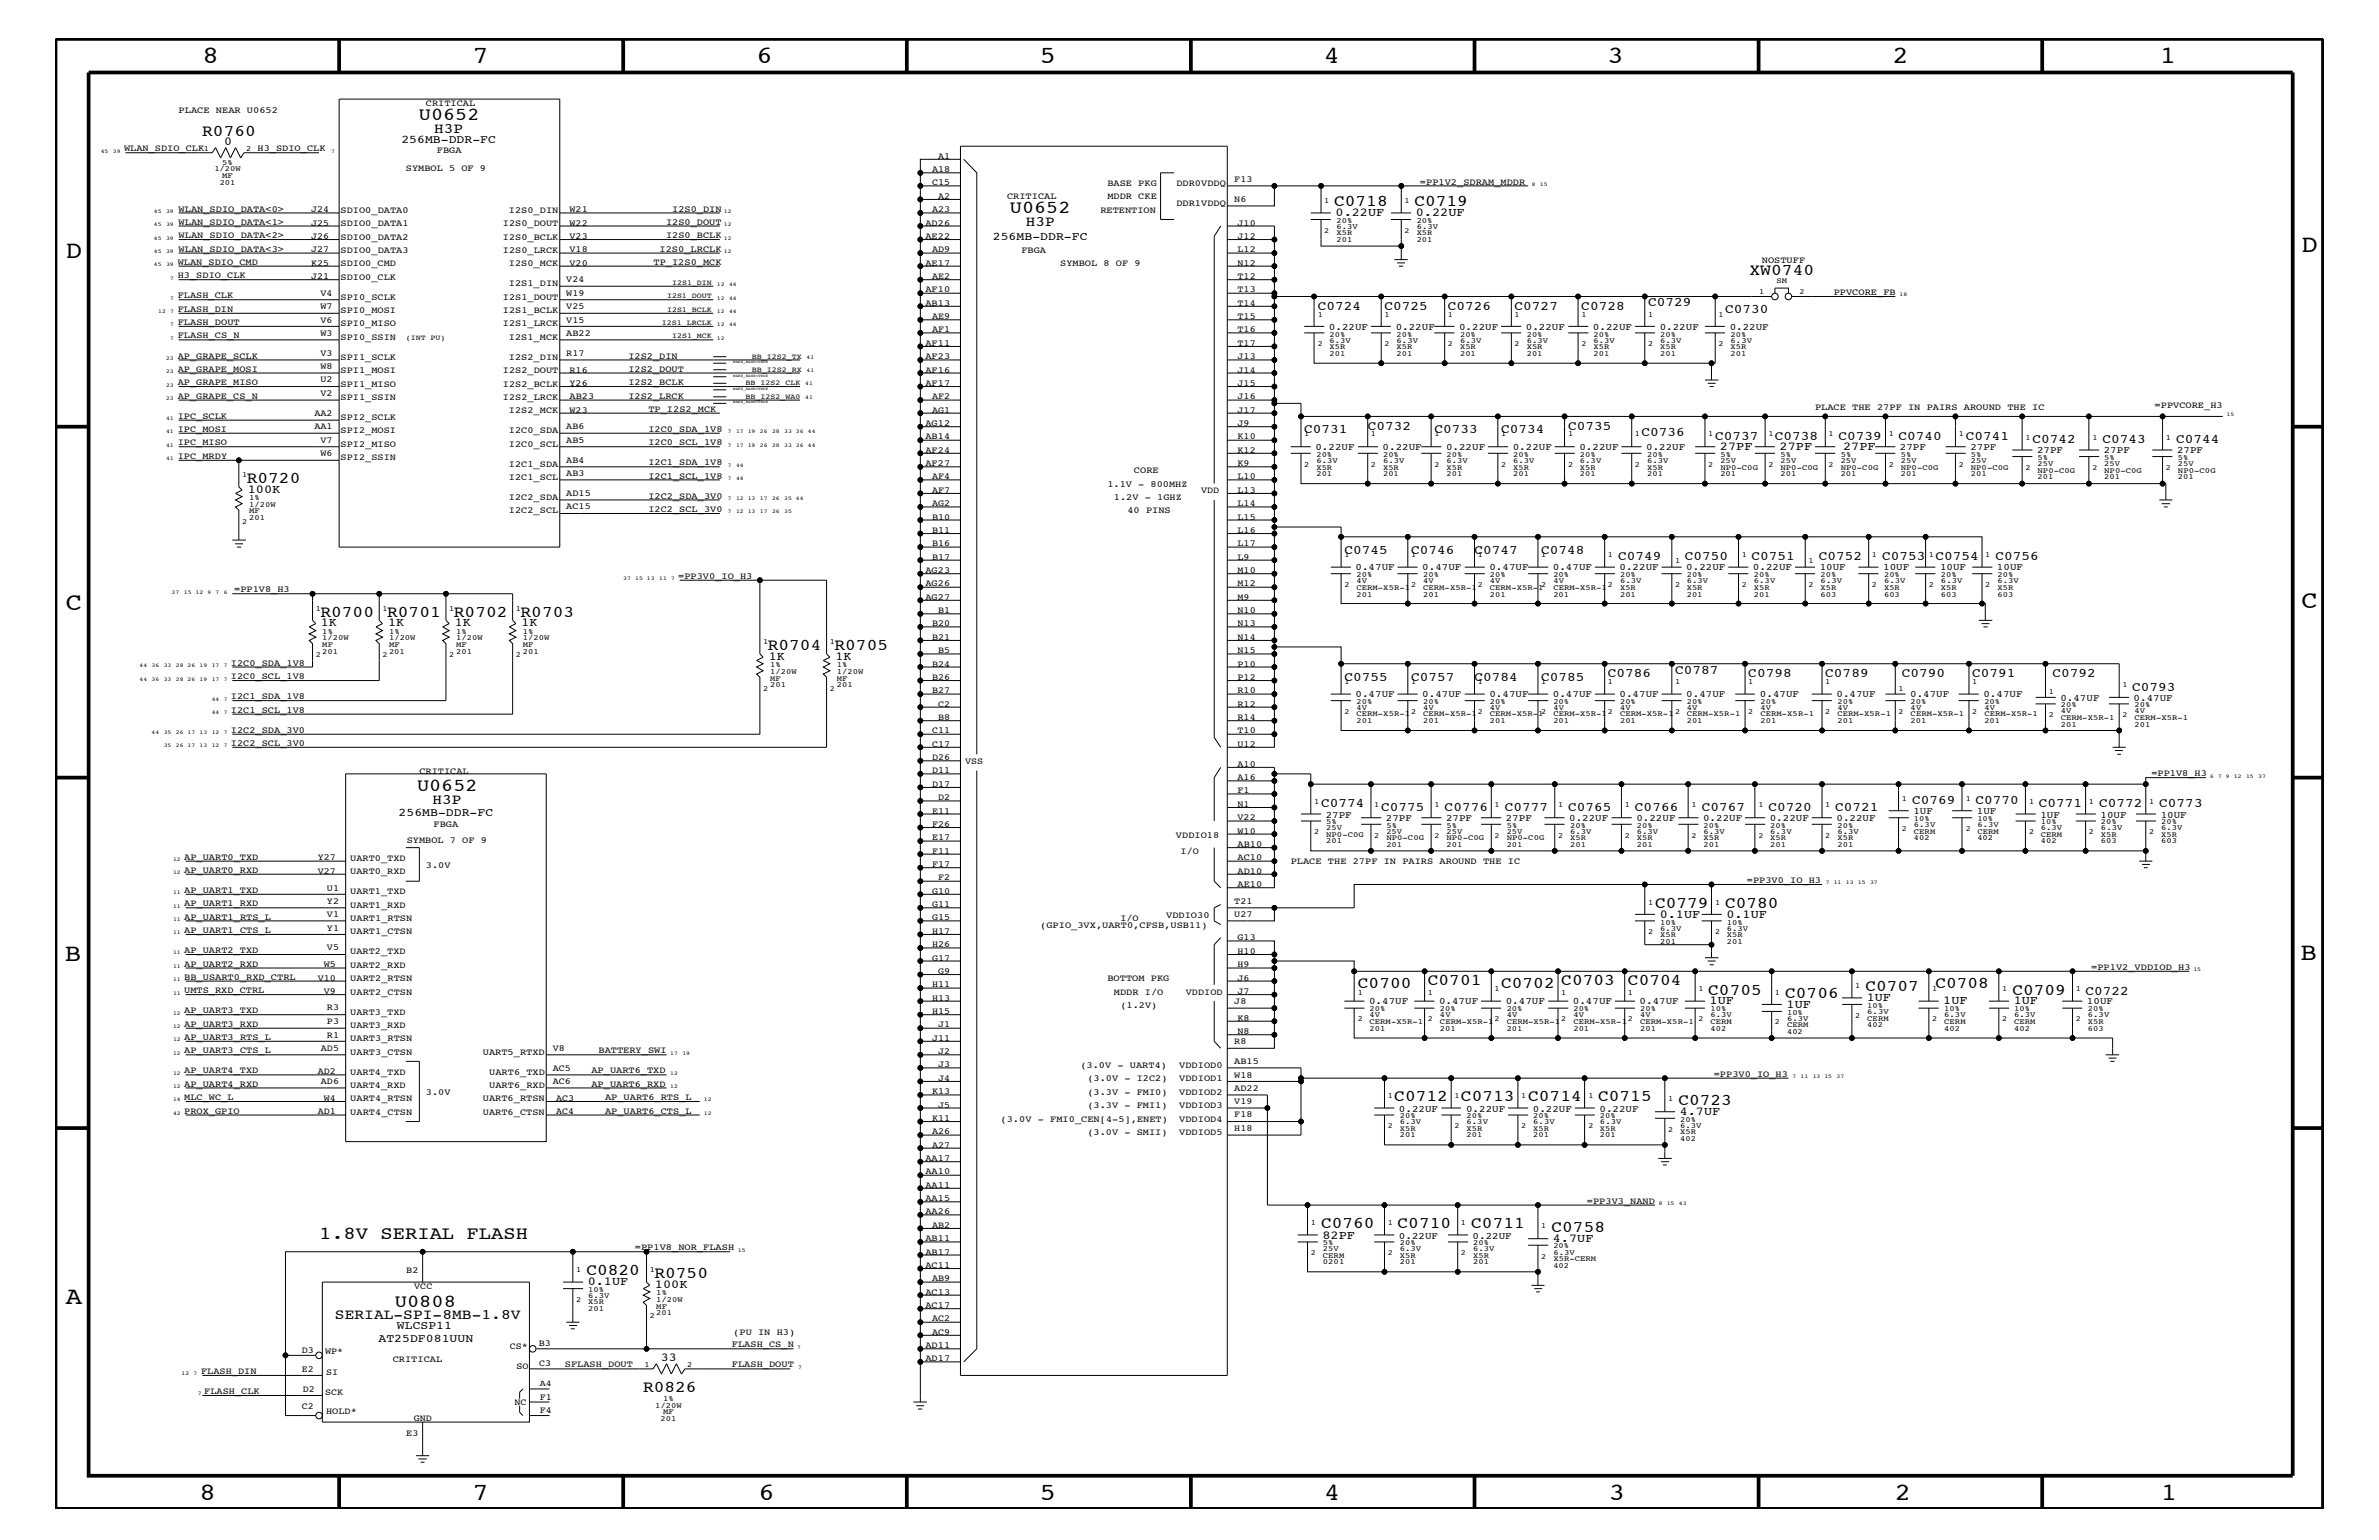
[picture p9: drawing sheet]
<svg xmlns="http://www.w3.org/2000/svg" width="432mm" height="279mm" viewBox="0 0 432 279" stroke-linecap="round" stroke-linejoin="round" font-family="sans-serif">
<defs><g id="words">
<g font-size="4.5">
<text x="36.7" y="11.5">8</text>
<text x="85.8" y="11.5">7</text>
<text x="137.3" y="11.5">6</text>
<text x="188.7" y="11.5">5</text>
<text x="240.3" y="11.5">4</text>
<text x="291.8" y="11.5">3</text>
<text x="343.5" y="11.5">2</text>
<text x="392" y="11.5">1</text>
<text x="11.9" y="46.8">D</text>
<text x="417.7" y="45.7">D</text>
<text x="11.9" y="110.6">C</text>
<text x="417.7" y="110.3">C</text>
<text x="11.8" y="174.3">B</text>
<text x="417.6" y="174.2">B</text>
<text x="11.9" y="236.7">A</text>
<text x="36.2" y="272.1">8</text>
<text x="85.8" y="272.1">7</text>
<text x="137.7" y="272.1">6</text>
<text x="188.7" y="272.1">5</text>
<text x="240.4" y="272.1">4</text>
<text x="292" y="272.1">3</text>
<text x="343.9" y="272.1">2</text>
<text x="392.2" y="272.1">1</text>
</g>
<g font-size="3.3">
<text x="76" y="21.8">U0652</text>
<text x="183.3" y="38.6">U0652</text>
<text x="75.7" y="143.5">U0652</text>
<text x="57.9" y="224.7">1.8V SERIAL FLASH</text>
<text x="71.7" y="237.2">U0808</text>
</g>
<g font-size="3">
<text x="36.7" y="24.7">R0760</text>
<text x="242.1" y="37.4">C0718</text>
<text x="256.7" y="37.4">C0719</text>
<text x="317.5" y="50">XW0740</text>
<text x="44.8" y="87.6">R0720</text>
<text x="58.2" y="111.9">R0700</text>
<text x="70.3" y="111.9">R0701</text>
<text x="82.4" y="111.9">R0702</text>
<text x="94.5" y="111.9">R0703</text>
<text x="139.4" y="117.9">R0704</text>
<text x="151.5" y="117.9">R0705</text>
<text x="300.4" y="164.7">C0779</text>
<text x="313.1" y="164.7">C0780</text>
<text x="246.5" y="179.3">C0700</text>
<text x="259.2" y="178.7">C0701</text>
<text x="272.5" y="179.3">C0702</text>
<text x="283.4" y="178.7">C0703</text>
<text x="295.5" y="178.7">C0704</text>
<text x="338.6" y="179.9">C0707</text>
<text x="351.3" y="179.3">C0708</text>
<text x="310" y="180.5">C0705</text>
<text x="324" y="181">C0706</text>
<text x="365.3" y="180.5">C0709</text>
<text x="253.1" y="199.8">C0712</text>
<text x="265.2" y="199.8">C0713</text>
<text x="277.4" y="199.8">C0714</text>
<text x="290.1" y="199.8">C0715</text>
<text x="304.6" y="200.4">C0723</text>
<text x="239.8" y="222.9">C0760</text>
<text x="253.7" y="222.9">C0710</text>
<text x="267" y="222.9">C0711</text>
<text x="281.6" y="223.5">C0758</text>
<text x="106.4" y="231.3">C0820</text>
<text x="118.8" y="231.8">R0750</text>
<text x="116.7" y="252.6">R0826</text>
</g>
<g font-size="2.6">
<text x="78.8" y="24.1">H3P</text>
<text x="186.2" y="41">H3P</text>
<text x="78.5" y="145.9">H3P</text>
<text x="60.8" y="239.4">SERIAL-SPI-8MB-1.8V</text>
</g>
<g font-size="2.4">
<text x="239.2" y="56.2">C0724</text>
<text x="251.3" y="56.2">C0725</text>
<text x="262.8" y="56.2">C0726</text>
<text x="274.9" y="56.2">C0727</text>
<text x="287" y="56.2">C0728</text>
<text x="299.1" y="55.6">C0729</text>
<text x="313.1" y="56.8">C0730</text>
<text x="236.7" y="78.6">C0731</text>
<text x="248.2" y="78">C0732</text>
<text x="260.4" y="78.6">C0733</text>
<text x="272.5" y="78.6">C0734</text>
<text x="284.6" y="78">C0735</text>
<text x="297.9" y="79.2">C0736</text>
<text x="311.3" y="79.9">C0737</text>
<text x="322.2" y="79.9">C0738</text>
<text x="333.7" y="79.9">C0739</text>
<text x="344.6" y="79.9">C0740</text>
<text x="356.8" y="79.9">C0741</text>
<text x="368.9" y="80.5">C0742</text>
<text x="381.6" y="80.5">C0743</text>
<text x="395" y="80.5">C0744</text>
<text x="244" y="100.4">C0745</text>
<text x="256.1" y="100.4">C0746</text>
<text x="267.6" y="100.4">C0747</text>
<text x="279.7" y="100.4">C0748</text>
<text x="293.7" y="101.6">C0749</text>
<text x="305.8" y="101.6">C0750</text>
<text x="317.9" y="101.6">C0751</text>
<text x="330.1" y="101.6">C0752</text>
<text x="341.6" y="101.6">C0753</text>
<text x="351.3" y="101.6">C0754</text>
<text x="362.2" y="101.6">C0756</text>
<text x="244" y="123.5">C0755</text>
<text x="256.1" y="123.5">C0757</text>
<text x="267.6" y="123.5">C0784</text>
<text x="279.7" y="123.5">C0785</text>
<text x="291.8" y="122.9">C0786</text>
<text x="304" y="122.3">C0787</text>
<text x="317.3" y="122.9">C0798</text>
<text x="331.3" y="122.9">C0789</text>
<text x="345.2" y="122.9">C0790</text>
<text x="358" y="122.9">C0791</text>
<text x="372.5" y="122.9">C0792</text>
<text x="387" y="125.3">C0793</text>
<text x="239.8" y="146.5">C0774</text>
<text x="250.7" y="147.1">C0775</text>
<text x="262.2" y="147.1">C0776</text>
<text x="273.1" y="147.1">C0777</text>
<text x="284.6" y="147.1">C0765</text>
<text x="296.8" y="147.1">C0766</text>
<text x="308.9" y="147.1">C0767</text>
<text x="321" y="147.1">C0720</text>
<text x="333.1" y="147.1">C0721</text>
<text x="347" y="145.9">C0769</text>
<text x="358.6" y="145.9">C0770</text>
<text x="370.1" y="146.5">C0771</text>
<text x="381" y="146.5">C0772</text>
<text x="391.9" y="146.5">C0773</text>
<text x="378.5" y="180.5">C0722</text>
</g>
<g font-size="2.2">
<text x="40.7" y="26.4">0</text>
<text x="242.4" y="39.2">0.22UF</text>
<text x="257" y="39.2">0.22UF</text>
<text x="312.2" y="81.6">27PF</text>
<text x="323" y="81.6">27PF</text>
<text x="334.5" y="81.6">27PF</text>
<text x="45" y="89.4">100K</text>
<text x="58.3" y="113.7">1K</text>
<text x="70.4" y="113.7">1K</text>
<text x="82.5" y="113.7">1K</text>
<text x="94.7" y="113.7">1K</text>
<text x="139.5" y="119.7">1K</text>
<text x="151.6" y="119.7">1K</text>
<text x="301.2" y="166.5">0.1UF</text>
<text x="313.4" y="166.5">0.1UF</text>
<text x="310.3" y="182.2">1UF</text>
<text x="324.3" y="182.9">1UF</text>
<text x="338.8" y="181.6">1UF</text>
<text x="352.7" y="182.2">1UF</text>
<text x="365.5" y="182.2">1UF</text>
<text x="304.9" y="202.3">4.7UF</text>
<text x="240" y="224.7">82PF</text>
<text x="281.9" y="225.3">4.7UF</text>
<text x="106.7" y="233.2">0.1UF</text>
<text x="118.9" y="233.7">100K</text>
<text x="120" y="247">33</text>
</g>
<g font-size="2.1">
<text x="72.9" y="25.9">256MB-DDR-FC</text>
<text x="180.2" y="43.5">256MB-DDR-FC</text>
<text x="72.3" y="148">256MB-DDR-FC</text>
<text x="68.7" y="243.5">AT25DF081UUN</text>
<text x="72.1" y="241.2">WLCSP11</text>
</g>
<g font-size="1.8">
<text x="241.2" y="59.8">0.22UF</text>
<text x="253.3" y="59.8">0.22UF</text>
<text x="264.8" y="59.8">0.22UF</text>
<text x="276.9" y="59.8">0.22UF</text>
<text x="289.1" y="59.8">0.22UF</text>
<text x="301.2" y="59.8">0.22UF</text>
<text x="313.9" y="59.8">0.22UF</text>
<text x="238.8" y="81.6">0.22UF</text>
<text x="251" y="81.6">0.22UF</text>
<text x="262.5" y="81.6">0.22UF</text>
<text x="274.6" y="81.6">0.22UF</text>
<text x="286.7" y="81.6">0.22UF</text>
<text x="298.8" y="81.6">0.22UF</text>
<text x="344.8" y="81.6">27PF</text>
<text x="357.6" y="81.6">27PF</text>
<text x="369.7" y="82.2">27PF</text>
<text x="381.8" y="82.2">27PF</text>
<text x="395.1" y="82.2">27PF</text>
<text x="246" y="103.5">0.47UF</text>
<text x="258.1" y="103.5">0.47UF</text>
<text x="270.3" y="103.5">0.47UF</text>
<text x="281.9" y="103.5">0.47UF</text>
<text x="294" y="103.5">0.22UF</text>
<text x="306.1" y="103.5">0.22UF</text>
<text x="318.2" y="103.5">0.22UF</text>
<text x="330.3" y="103.5">10UF</text>
<text x="341.8" y="103.5">10UF</text>
<text x="352.1" y="103.5">10UF</text>
<text x="362.5" y="103.5">10UF</text>
<text x="246" y="126.5">0.47UF</text>
<text x="258.1" y="126.5">0.47UF</text>
<text x="270.3" y="126.5">0.47UF</text>
<text x="281.9" y="126.5">0.47UF</text>
<text x="294" y="126.5">0.47UF</text>
<text x="306.1" y="126.5">0.47UF</text>
<text x="319.4" y="126.5">0.47UF</text>
<text x="333.3" y="126.5">0.47UF</text>
<text x="346.7" y="126.5">0.47UF</text>
<text x="360" y="126.5">0.47UF</text>
<text x="374" y="127.1">0.47UF</text>
<text x="387.3" y="127.1">0.47UF</text>
<text x="240.6" y="148.4">27PF</text>
<text x="251.5" y="149">27PF</text>
<text x="262.5" y="149">27PF</text>
<text x="273.3" y="149">27PF</text>
<text x="284.8" y="149">0.22UF</text>
<text x="297" y="149">0.22UF</text>
<text x="309.1" y="149">0.22UF</text>
<text x="321.2" y="149">0.22UF</text>
<text x="333.3" y="149">0.22UF</text>
<text x="347.3" y="147.7">1UF</text>
<text x="358.8" y="147.7">1UF</text>
<text x="370.3" y="148.4">1UF</text>
<text x="381.3" y="148.4">10UF</text>
<text x="392.2" y="148.4">10UF</text>
<text x="248.5" y="182.2">0.47UF</text>
<text x="261.2" y="182.2">0.47UF</text>
<text x="273.3" y="182.2">0.47UF</text>
<text x="285.5" y="182.2">0.47UF</text>
<text x="297.6" y="182.2">0.47UF</text>
<text x="378.8" y="182.2">10UF</text>
<text x="253.9" y="201.7">0.22UF</text>
<text x="266.1" y="201.7">0.22UF</text>
<text x="278.2" y="201.7">0.22UF</text>
<text x="290.3" y="201.7">0.22UF</text>
<text x="253.9" y="224.7">0.22UF</text>
<text x="267.3" y="224.7">0.22UF</text>
</g>
<g font-size="1.7">
<text x="32.4" y="20.4">PLACE NEAR U0652</text>
<text x="77.3" y="19.2">CRITICAL</text>
<text x="22.5" y="27.5">WLAN_SDIO_CLK</text>
<text x="46.7" y="27.5">H3_SDIO_CLK</text>
<text x="79.3" y="27.7">FBGA</text>
<text x="170.3" y="28.8">A1</text>
<text x="73.7" y="31">SYMBOL 5 OF 9</text>
<text x="169.2" y="33.6">C15</text>
<text x="169.2" y="31.2">A18</text>
<text x="201" y="33.7">BASE PKG</text>
<text x="213.5" y="33.7">DDR0VDDQ</text>
<text x="224" y="33">F13</text>
<text x="257.7" y="33.6">=PP1V2_SDRAM_MDDR</text>
<text x="32.4" y="40.8">WLAN_SDIO_DATA&lt;1&gt;</text>
<text x="32.4" y="38.4">WLAN_SDIO_DATA&lt;0&gt;</text>
<text x="56.5" y="38.5">J24</text>
<text x="56.5" y="40.9">J25</text>
<text x="61.8" y="38.6">SDIO0_DATA0</text>
<text x="61.8" y="41">SDIO0_DATA1</text>
<text x="91.3" y="41">I2S0_DOUT</text>
<text x="92.4" y="38.6">I2S0_DIN</text>
<text x="103.4" y="38.5">W21</text>
<text x="103.4" y="40.9">W22</text>
<text x="120.9" y="40.8">I2S0_DOUT</text>
<text x="122" y="38.4">I2S0_DIN</text>
<text x="168" y="40.9">AD26</text>
<text x="169.2" y="38.5">A23</text>
<text x="170.3" y="36.1">A2</text>
<text x="182.8" y="36.2">CRITICAL</text>
<text x="199.7" y="38.6">RETENTION</text>
<text x="201" y="36.2">MDDR CKE</text>
<text x="213.5" y="37.4">DDR1VDDQ</text>
<text x="224" y="36.7">N6</text>
<text x="224.6" y="40.9">J10</text>
<text x="32.4" y="45.7">WLAN_SDIO_DATA&lt;3&gt;</text>
<text x="32.4" y="43.2">WLAN_SDIO_DATA&lt;2&gt;</text>
<text x="56.5" y="43.4">J26</text>
<text x="56.5" y="45.7">J27</text>
<text x="61.8" y="43.5">SDIO0_DATA2</text>
<text x="61.8" y="45.9">SDIO0_DATA3</text>
<text x="91.3" y="43.5">I2S0_BCLK</text>
<text x="91.3" y="45.9">I2S0_LRCK</text>
<text x="103.4" y="43.4">V23</text>
<text x="103.4" y="45.7">V18</text>
<text x="119.7" y="45.7">I2S0_LRCLK</text>
<text x="120.9" y="43.2">I2S0_BCLK</text>
<text x="168" y="43.4">AE22</text>
<text x="169.2" y="45.7">AD9</text>
<text x="185.4" y="45.9">FBGA</text>
<text x="224.6" y="43.4">J12</text>
<text x="224.6" y="45.7">L12</text>
<text x="319.8" y="47.7">NOSTUFF</text>
<text x="32.3" y="50.5">H3_SDIO_CLK</text>
<text x="32.3" y="48">WLAN_SDIO_CMD</text>
<text x="56.5" y="50.7">J21</text>
<text x="56.5" y="48.2">K25</text>
<text x="58.2" y="53.6">V4</text>
<text x="61.8" y="50.7">SDIO0_CLK</text>
<text x="61.8" y="48.3">SDIO0_CMD</text>
<text x="92.4" y="48.3">I2S0_MCK</text>
<text x="92.4" y="51.9">I2S1_DIN</text>
<text x="102.8" y="51.3">V24</text>
<text x="102.8" y="53.6">W19</text>
<text x="103.4" y="48.2">V20</text>
<text x="118.6" y="48">TP_I2S0_MCK</text>
<text x="168" y="53">AF10</text>
<text x="168" y="48.2">AE17</text>
<text x="169.2" y="50.7">AE2</text>
<text x="192.4" y="48.3">SYMBOL 8 OF 9</text>
<text x="224.6" y="48.2">N12</text>
<text x="224.6" y="50.7">T12</text>
<text x="224.6" y="53">T13</text>
<text x="332.8" y="53.5">PPVCORE_FB</text>
<text x="32.3" y="59">FLASH_DOUT</text>
<text x="32.3" y="54.1">FLASH_CLK</text>
<text x="32.3" y="56.6">FLASH_DIN</text>
<text x="58.2" y="58.5">V6</text>
<text x="58.2" y="56.1">W7</text>
<text x="61.8" y="54.4">SPI0_SCLK</text>
<text x="61.8" y="56.8">SPI0_MOSI</text>
<text x="61.8" y="59.2">SPI0_MISO</text>
<text x="91.3" y="54.4">I2S1_DOUT</text>
<text x="91.3" y="56.8">I2S1_BCLK</text>
<text x="91.3" y="59.2">I2S1_LRCK</text>
<text x="102.8" y="56.1">V25</text>
<text x="102.8" y="58.5">V15</text>
<text x="168" y="55.5">AB13</text>
<text x="169.2" y="57.9">AE9</text>
<text x="224.6" y="55.5">T14</text>
<text x="224.6" y="57.9">T15</text>
<text x="32.3" y="61.4">FLASH_CS_N</text>
<text x="32.3" y="65.1">AP_GRAPE_SCLK</text>
<text x="58.2" y="60.9">W3</text>
<text x="58.2" y="64.5">V3</text>
<text x="61.8" y="61.7">SPI0_SSIN</text>
<text x="61.8" y="65.3">SPI1_SCLK</text>
<text x="92.4" y="61.7">I2S1_MCK</text>
<text x="92.4" y="65.3">I2S2_DIN</text>
<text x="102.8" y="60.9">AB22</text>
<text x="102.8" y="64.5">R17</text>
<text x="114" y="65.1">I2S2_DIN</text>
<text x="168" y="62.8">AF11</text>
<text x="168" y="65.1">AF23</text>
<text x="169.2" y="60.3">AF1</text>
<text x="224.6" y="65.1">J13</text>
<text x="224.6" y="60.3">T16</text>
<text x="224.6" y="62.8">T17</text>
<text x="32.3" y="69.9">AP_GRAPE_MISO</text>
<text x="32.3" y="67.5">AP_GRAPE_MOSI</text>
<text x="58.2" y="69.4">U2</text>
<text x="58.2" y="67">W8</text>
<text x="58.2" y="71.8">V2</text>
<text x="61.8" y="67.7">SPI1_MOSI</text>
<text x="61.8" y="70.1">SPI1_MISO</text>
<text x="91.3" y="67.7">I2S2_DOUT</text>
<text x="91.3" y="70.1">I2S2_BCLK</text>
<text x="103.4" y="70">Y26</text>
<text x="103.4" y="67.6">R16</text>
<text x="114" y="67.5">I2S2_DOUT</text>
<text x="114" y="69.9">I2S2_BCLK</text>
<text x="168" y="67.6">AF16</text>
<text x="168" y="70">AF17</text>
<text x="224.6" y="67.6">J14</text>
<text x="224.6" y="70">J15</text>
<text x="32.3" y="76">IPC_SCLK</text>
<text x="32.3" y="72.3">AP_GRAPE_CS_N</text>
<text x="57.1" y="77.9">AA1</text>
<text x="57.1" y="75.5">AA2</text>
<text x="61.8" y="72.6">SPI1_SSIN</text>
<text x="61.8" y="76.2">SPI2_SCLK</text>
<text x="91.3" y="72.6">I2S2_LRCK</text>
<text x="92.4" y="75">I2S2_MCK</text>
<text x="102.8" y="77.9">AB6</text>
<text x="103.4" y="74.9">W23</text>
<text x="103.4" y="72.4">AB23</text>
<text x="114" y="72.3">I2S2_LRCK</text>
<text x="117.7" y="74.7">TP_I2S2_MCK</text>
<text x="168" y="77.3">AG12</text>
<text x="169.2" y="72.4">AF2</text>
<text x="169.2" y="74.9">AG1</text>
<text x="224.6" y="72.4">J16</text>
<text x="224.6" y="74.9">J17</text>
<text x="224.6" y="77.3">J9</text>
<text x="329.4" y="74.4">PLACE THE 27PF IN PAIRS AROUND THE IC</text>
<text x="391.1" y="74.1">=PPVCORE_H3</text>
<text x="32.3" y="80.8">IPC_MISO</text>
<text x="32.3" y="78.3">IPC_MOSI</text>
<text x="32.3" y="83.3">IPC_MRDY</text>
<text x="58.2" y="80.3">V7</text>
<text x="58.2" y="82.7">W6</text>
<text x="61.8" y="78.6">SPI2_MOSI</text>
<text x="61.8" y="81.1">SPI2_MISO</text>
<text x="61.8" y="83.5">SPI2_SSIN</text>
<text x="92.4" y="78.6">I2C0_SDA</text>
<text x="92.4" y="81.1">I2C0_SCL</text>
<text x="102.8" y="80.3">AB5</text>
<text x="102.8" y="83.9">AB4</text>
<text x="117.7" y="80.8">I2C0_SCL_1V8</text>
<text x="117.7" y="78.3">I2C0_SDA_1V8</text>
<text x="168" y="79.7">AB14</text>
<text x="168" y="82.2">AF24</text>
<text x="224.6" y="79.7">K10</text>
<text x="224.6" y="82.2">K12</text>
<text x="92.4" y="84.7">I2C1_SDA</text>
<text x="92.4" y="87.1">I2C1_SCL</text>
<text x="102.8" y="86.4">AB3</text>
<text x="117.7" y="84.4">I2C1_SDA_1V8</text>
<text x="117.7" y="86.9">I2C1_SCL_1V8</text>
<text x="168" y="84.5">AF27</text>
<text x="169.2" y="87">AF4</text>
<text x="169.2" y="89.4">AF7</text>
<text x="201" y="88.3">1.1V - 800MHZ</text>
<text x="205.8" y="85.9">CORE</text>
<text x="218" y="89.5">VDD</text>
<text x="224.6" y="84.5">K9</text>
<text x="224.6" y="87">L10</text>
<text x="224.6" y="89.4">L13</text>
<text x="92.4" y="90.7">I2C2_SDA</text>
<text x="92.4" y="93.2">I2C2_SCL</text>
<text x="102.8" y="92.4">AC15</text>
<text x="102.8" y="90">AD15</text>
<text x="117.7" y="90.5">I2C2_SDA_3V0</text>
<text x="117.7" y="92.9">I2C2_SCL_3V0</text>
<text x="169.2" y="91.8">AG2</text>
<text x="169.2" y="94.3">B10</text>
<text x="202.2" y="90.7">1.2V - 1GHZ</text>
<text x="204.6" y="93.2">40 PINS</text>
<text x="224.6" y="91.8">L14</text>
<text x="224.6" y="94.3">L15</text>
<text x="169.2" y="96.7">B11</text>
<text x="169.2" y="99.1">B16</text>
<text x="169.2" y="101.5">B17</text>
<text x="224.6" y="96.7">L16</text>
<text x="224.6" y="99.1">L17</text>
<text x="224.6" y="101.5">L9</text>
<text x="42.5" y="107.5">=PP1V8_H3</text>
<text x="123.1" y="105">=PP3V0_IO_H3</text>
<text x="168" y="104">AG23</text>
<text x="168" y="106.4">AG26</text>
<text x="224.6" y="104">M10</text>
<text x="224.6" y="106.4">M12</text>
<text x="168" y="108.8">AG27</text>
<text x="169.2" y="113.7">B20</text>
<text x="170.3" y="111.2">B1</text>
<text x="224.6" y="108.8">M9</text>
<text x="224.6" y="111.2">N10</text>
<text x="224.6" y="113.7">N13</text>
<text x="169.2" y="116.1">B21</text>
<text x="170.3" y="118.5">B5</text>
<text x="224.6" y="116.1">N14</text>
<text x="224.6" y="118.5">N15</text>
<text x="41.9" y="123.2">I2C0_SCL_1V8</text>
<text x="41.9" y="120.8">I2C0_SDA_1V8</text>
<text x="169.2" y="120.9">B24</text>
<text x="169.2" y="123.4">B26</text>
<text x="169.2" y="125.8">B27</text>
<text x="224.6" y="120.9">P10</text>
<text x="224.6" y="123.4">P12</text>
<text x="224.6" y="125.8">R10</text>
<text x="41.9" y="126.9">I2C1_SDA_1V8</text>
<text x="41.9" y="129.3">I2C1_SCL_1V8</text>
<text x="170.3" y="128.2">C2</text>
<text x="170.3" y="130.7">B8</text>
<text x="224.6" y="128.2">R12</text>
<text x="224.6" y="130.7">R14</text>
<text x="41.9" y="135.3">I2C2_SCL_3V0</text>
<text x="41.9" y="133">I2C2_SDA_3V0</text>
<text x="169.2" y="133">C11</text>
<text x="169.2" y="135.5">C17</text>
<text x="169.2" y="137.9">D26</text>
<text x="224.6" y="133">T10</text>
<text x="224.6" y="135.5">U12</text>
<text x="76.1" y="140.4">CRITICAL</text>
<text x="169.2" y="140.3">D11</text>
<text x="169.2" y="142.8">D17</text>
<text x="175.2" y="138.6">VSS</text>
<text x="224.6" y="139.1">A10</text>
<text x="224.6" y="141.5">A16</text>
<text x="224.6" y="144">F1</text>
<text x="390.5" y="140.8">=PP1V8_H3</text>
<text x="169.2" y="147.6">E11</text>
<text x="170.3" y="145.1">D2</text>
<text x="224.6" y="146.4">N1</text>
<text x="224.6" y="148.8">V22</text>
<text x="33.4" y="156">AP_UART0_TXD</text>
<text x="73.8" y="153">SYMBOL 7 OF 9</text>
<text x="78.7" y="150.1">FBGA</text>
<text x="169.2" y="150.1">F26</text>
<text x="169.2" y="152.4">E17</text>
<text x="169.2" y="154.9">F11</text>
<text x="213.4" y="152">VDDIO18</text>
<text x="214.3" y="155">I/O</text>
<text x="224.6" y="151.2">W10</text>
<text x="224.6" y="153.7">AB10</text>
<text x="33.4" y="162">AP_UART1_TXD</text>
<text x="33.4" y="158.4">AP_UART0_RXD</text>
<text x="57.7" y="158.5">V27</text>
<text x="57.7" y="156.1">Y27</text>
<text x="59.4" y="161.6">U1</text>
<text x="63.6" y="156.2">UART0_TXD</text>
<text x="63.6" y="158.6">UART0_RXD</text>
<text x="77.3" y="157.4">3.0V</text>
<text x="169.2" y="157.3">F17</text>
<text x="170.3" y="159.7">F2</text>
<text x="224.6" y="156.1">AC10</text>
<text x="224.6" y="158.5">AD10</text>
<text x="224.6" y="160.9">AE10</text>
<text x="234.3" y="156.8">PLACE THE 27PF IN PAIRS AROUND THE IC</text>
<text x="317.1" y="160.2">=PP3V0_IO_H3</text>
<text x="33.4" y="164.5">AP_UART1_RXD</text>
<text x="33.4" y="166.9">AP_UART1_RTS_L</text>
<text x="59.4" y="166.4">V1</text>
<text x="59.4" y="163.9">Y2</text>
<text x="63.6" y="164.7">UART1_RXD</text>
<text x="63.6" y="162.2">UART1_TXD</text>
<text x="63.6" y="167.1">UART1_RTSN</text>
<text x="169.2" y="162.2">G10</text>
<text x="169.2" y="164.5">G11</text>
<text x="169.2" y="167">G15</text>
<text x="203.4" y="167.1">I/O</text>
<text x="211.7" y="166.5">VDDIO30</text>
<text x="224" y="163.9">T21</text>
<text x="224" y="166.4">U27</text>
<text x="33.4" y="169.3">AP_UART1_CTS_L</text>
<text x="33.4" y="172.9">AP_UART2_TXD</text>
<text x="59.4" y="168.9">Y1</text>
<text x="59.4" y="172.4">V5</text>
<text x="63.6" y="173.2">UART2_TXD</text>
<text x="63.6" y="169.5">UART1_CTSN</text>
<text x="169.2" y="169.4">H17</text>
<text x="169.2" y="171.8">H26</text>
<text x="188.8" y="168.3">(GPIO_3VX,UART0,CFSB,USB11)</text>
<text x="224.6" y="170.6">G13</text>
<text x="224.6" y="173.1">H10</text>
<text x="33.4" y="177.7">BB_USART0_RXD_CTRL</text>
<text x="33.4" y="175.4">AP_UART2_RXD</text>
<text x="57.7" y="177.9">V10</text>
<text x="58.8" y="175.5">W5</text>
<text x="63.6" y="175.6">UART2_RXD</text>
<text x="63.6" y="178">UART2_RTSN</text>
<text x="169.2" y="174.3">G17</text>
<text x="169.2" y="179.1">H11</text>
<text x="170.3" y="176.7">G9</text>
<text x="201" y="178">BOTTOM PKG</text>
<text x="224.6" y="175.5">H9</text>
<text x="224.6" y="177.9">J6</text>
<text x="379.6" y="176">=PP1V2_VDDIOD_H3</text>
<text x="33.4" y="180.2">UMTS_RXD_CTRL</text>
<text x="33.4" y="183.8">AP_UART3_TXD</text>
<text x="58.8" y="180.4">V9</text>
<text x="59.4" y="185.8">P3</text>
<text x="59.4" y="183.3">R3</text>
<text x="63.6" y="184.1">UART3_TXD</text>
<text x="63.6" y="180.5">UART2_CTSN</text>
<text x="169.2" y="181.6">H13</text>
<text x="169.2" y="184">H15</text>
<text x="202.2" y="180.5">MDDR I/O</text>
<text x="203.4" y="182.9">(1.2V)</text>
<text x="215.2" y="180.5">VDDIOD</text>
<text x="224" y="182.1">J8</text>
<text x="224.6" y="180.4">J7</text>
<text x="224.6" y="185.2">K8</text>
<text x="33.4" y="186.3">AP_UART3_RXD</text>
<text x="33.4" y="191.1">AP_UART3_CTS_L</text>
<text x="33.4" y="188.7">AP_UART3_RTS_L</text>
<text x="58.3" y="190.6">AD5</text>
<text x="59.4" y="188.2">R1</text>
<text x="63.6" y="186.5">UART3_RXD</text>
<text x="63.6" y="191.4">UART3_CTSN</text>
<text x="63.6" y="188.9">UART3_RTSN</text>
<text x="87.6" y="191.4">UART5_RTXD</text>
<text x="100.3" y="190.6">V8</text>
<text x="108.6" y="191.1">BATTERY_SWI</text>
<text x="169.2" y="188.8">J11</text>
<text x="170.3" y="186.4">J1</text>
<text x="170.3" y="191.2">J2</text>
<text x="224" y="189.4">R8</text>
<text x="224.6" y="187.6">N8</text>
<text x="33.4" y="197.2">AP_UART4_RXD</text>
<text x="33.4" y="194.8">AP_UART4_TXD</text>
<text x="57.7" y="194.8">AD2</text>
<text x="58.3" y="196.7">AD6</text>
<text x="63.6" y="197.4">UART4_RXD</text>
<text x="63.6" y="195">UART4_TXD</text>
<text x="88.8" y="197.4">UART6_RXD</text>
<text x="88.8" y="195">UART6_TXD</text>
<text x="100.3" y="196.7">AC6</text>
<text x="100.3" y="194.3">AC5</text>
<text x="107.4" y="197.2">AP_UART6_RXD</text>
<text x="107.4" y="194.8">AP_UART6_TXD</text>
<text x="170.3" y="193.7">J3</text>
<text x="170.3" y="196.1">J4</text>
<text x="196.1" y="193.7">(3.0V - UART4)</text>
<text x="197.4" y="196.2">(3.0V - I2C2)</text>
<text x="214" y="196.2">VDDIOD1</text>
<text x="214" y="193.7">VDDIOD0</text>
<text x="224" y="195.5">W18</text>
<text x="224" y="193.1">AB15</text>
<text x="224" y="197.9">AD22</text>
<text x="311.1" y="195.4">=PP3V0_IO_H3</text>
<text x="33.4" y="202">PROX_GPIO</text>
<text x="33.4" y="199.6">MLC_WC_L</text>
<text x="57.7" y="202.1">AD1</text>
<text x="58.8" y="199.8">W4</text>
<text x="63.6" y="202.3">UART4_CTSN</text>
<text x="63.6" y="199.8">UART4_RTSN</text>
<text x="77.3" y="198.7">3.0V</text>
<text x="87.6" y="202.3">UART6_CTSN</text>
<text x="87.6" y="199.8">UART6_RTSN</text>
<text x="100.9" y="202.1">AC4</text>
<text x="100.9" y="199.8">AC3</text>
<text x="109.8" y="202">AP_UART6_CTS_L</text>
<text x="109.8" y="199.6">AP_UART6_RTS_L</text>
<text x="169.2" y="198.5">K13</text>
<text x="169.2" y="203.4">K11</text>
<text x="170.3" y="200.9">J5</text>
<text x="181.6" y="203.5">(3.0V - FMI0_CEN[4-5],ENET)</text>
<text x="197.4" y="201">(3.3V - FMI1)</text>
<text x="197.4" y="198.7">(3.3V - FMI0)</text>
<text x="214" y="203.5">VDDIOD4</text>
<text x="214" y="201">VDDIOD3</text>
<text x="214" y="198.7">VDDIOD2</text>
<text x="224" y="200.3">V19</text>
<text x="224" y="202.7">F18</text>
<text x="169.2" y="205.8">A26</text>
<text x="169.2" y="208.2">A27</text>
<text x="197.4" y="205.9">(3.0V - SMII)</text>
<text x="214" y="205.9">VDDIOD5</text>
<text x="224" y="205.2">H18</text>
<text x="168" y="210.7">AA17</text>
<text x="168" y="213">AA10</text>
<text x="168" y="215.5">AA11</text>
<text x="168" y="217.9">AA15</text>
<text x="168" y="220.3">AA26</text>
<text x="288" y="218.4">=PP3V3_NAND</text>
<text x="115.2" y="226.9">=PP1V8_NOR_FLASH</text>
<text x="168" y="225.2">AB11</text>
<text x="168" y="227.6">AB17</text>
<text x="169.2" y="222.8">AB2</text>
<text x="73.7" y="231">B2</text>
<text x="75.2" y="233.8">VCC</text>
<text x="168" y="230.1">AC11</text>
<text x="169.2" y="232.4">AB9</text>
<text x="168" y="234.9">AC13</text>
<text x="168" y="237.3">AC17</text>
<text x="169.2" y="239.7">AC2</text>
<text x="54.8" y="245.5">D3</text>
<text x="59" y="245.7">WP*</text>
<text x="92.5" y="244.7">CS*</text>
<text x="97.8" y="244.2">B3</text>
<text x="132.8" y="244.5">FLASH_CS_N</text>
<text x="133.1" y="242.3">(PU IN H3)</text>
<text x="168" y="244.5">AD11</text>
<text x="169.2" y="242.2">AC9</text>
<text x="36.5" y="249.3">FLASH_DIN</text>
<text x="54.8" y="248.9">E2</text>
<text x="59.2" y="249.5">SI</text>
<text x="71.3" y="247.1">CRITICAL</text>
<text x="93.7" y="248.4">SO</text>
<text x="97.9" y="247.8">C3</text>
<text x="102.5" y="248.1">SFLASH_DOUT</text>
<text x="132.8" y="248.1">FLASH_DOUT</text>
<text x="168" y="247">AD17</text>
<text x="37.1" y="252.9">FLASH_CLK</text>
<text x="54.8" y="255.7">C2</text>
<text x="54.9" y="252.6">D2</text>
<text x="59" y="253.2">SCK</text>
<text x="59.2" y="256.6">HOLD*</text>
<text x="75.1" y="257.8">GND</text>
<text x="93.4" y="254.9">NC</text>
<text x="98" y="253.9">F1</text>
<text x="98" y="256.3">F4</text>
<text x="73.7" y="260.5">E3</text>
</g>
<text font-size="1.6" x="98" y="251.5">A4</text>
<g font-size="1.4">
<text x="37" y="27.4">1</text>
<text x="40.3" y="29.9">5%</text>
<text x="44.7" y="27.4">2</text>
<text x="38.9" y="31.1">1/20W</text>
<text x="39.9" y="33.6">201</text>
<text x="40.3" y="32.3">MF</text>
<text x="240.4" y="36.8">1</text>
<text x="242.6" y="40.4">20%</text>
<text x="242.6" y="41.5">6.3V</text>
<text x="254.9" y="36.8">1</text>
<text x="257.1" y="40.4">20%</text>
<text x="257.1" y="41.5">6.3V</text>
<text x="240.4" y="42.3">2</text>
<text x="242.6" y="44">201</text>
<text x="242.6" y="42.7">X5R</text>
<text x="254.9" y="42.3">2</text>
<text x="257.1" y="44">201</text>
<text x="257.1" y="42.7">X5R</text>
<text x="122" y="51.7">I2S1_DIN</text>
<text x="319.3" y="53.4">1</text>
<text x="322.5" y="51.3">SM</text>
<text x="326.6" y="53.4">2</text>
<text x="120.1" y="59">I2S1_LRCLK</text>
<text x="121.1" y="54.1">I2S1_DOUT</text>
<text x="121.1" y="56.6">I2S1_BCLK</text>
<text x="239.2" y="57.4">1</text>
<text x="251.3" y="57.4">1</text>
<text x="262.8" y="57.4">1</text>
<text x="274.9" y="57.4">1</text>
<text x="287" y="57.4">1</text>
<text x="299.1" y="57.4">1</text>
<text x="311.9" y="57.4">1</text>
<text x="73.7" y="61.7">(INT PU)</text>
<text x="122" y="61.4">I2S1_MCK</text>
<text x="136.5" y="65.1">BB_I2S2_TX</text>
<text x="239.2" y="62.9">2</text>
<text x="241.3" y="62.2">6.3V</text>
<text x="241.3" y="63.4">X5R</text>
<text x="241.3" y="61.1">20%</text>
<text x="241.3" y="64.5">201</text>
<text x="251.3" y="62.9">2</text>
<text x="253.5" y="61.1">20%</text>
<text x="253.5" y="63.4">X5R</text>
<text x="253.5" y="64.5">201</text>
<text x="253.5" y="62.2">6.3V</text>
<text x="262.8" y="62.9">2</text>
<text x="265" y="62.2">6.3V</text>
<text x="265" y="61.1">20%</text>
<text x="265" y="63.4">X5R</text>
<text x="265" y="64.5">201</text>
<text x="274.9" y="62.9">2</text>
<text x="277.1" y="64.5">201</text>
<text x="277.1" y="61.1">20%</text>
<text x="277.1" y="63.4">X5R</text>
<text x="277.1" y="62.2">6.3V</text>
<text x="287" y="62.9">2</text>
<text x="289.2" y="63.4">X5R</text>
<text x="289.2" y="64.5">201</text>
<text x="289.2" y="61.1">20%</text>
<text x="289.2" y="62.2">6.3V</text>
<text x="299.1" y="62.9">2</text>
<text x="301.3" y="62.2">6.3V</text>
<text x="301.3" y="63.4">X5R</text>
<text x="301.3" y="61.1">20%</text>
<text x="301.3" y="64.5">201</text>
<text x="311.9" y="62.9">2</text>
<text x="314.1" y="62.2">6.3V</text>
<text x="314.1" y="61.1">20%</text>
<text x="314.1" y="63.4">X5R</text>
<text x="314.1" y="64.5">201</text>
<text x="135.3" y="69.9">BB_I2S2_CLK</text>
<text x="136.5" y="67.5">BB_I2S2_RX</text>
<text x="135.3" y="72.3">BB_I2S2_WA0</text>
<text x="236.7" y="79.2">1</text>
<text x="238.9" y="83.9">6.3V</text>
<text x="238.9" y="82.8">20%</text>
<text x="248.8" y="79.2">1</text>
<text x="251" y="83.9">6.3V</text>
<text x="251" y="82.8">20%</text>
<text x="260.4" y="79.2">1</text>
<text x="262.6" y="83.9">6.3V</text>
<text x="262.6" y="82.8">20%</text>
<text x="272.5" y="79.2">1</text>
<text x="274.7" y="82.8">20%</text>
<text x="274.7" y="83.9">6.3V</text>
<text x="284.6" y="79.2">1</text>
<text x="286.8" y="83.9">6.3V</text>
<text x="286.8" y="82.8">20%</text>
<text x="296.8" y="79.2">1</text>
<text x="299" y="82.8">20%</text>
<text x="299" y="83.9">6.3V</text>
<text x="310" y="79.2">1</text>
<text x="312.3" y="82.8">5%</text>
<text x="312.3" y="83.9">25V</text>
<text x="321" y="79.2">1</text>
<text x="323.2" y="82.8">5%</text>
<text x="323.2" y="83.9">25V</text>
<text x="331.9" y="79.2">1</text>
<text x="334.1" y="82.8">5%</text>
<text x="334.1" y="83.9">25V</text>
<text x="342.8" y="79.2">1</text>
<text x="345" y="82.8">5%</text>
<text x="345" y="83.9">25V</text>
<text x="355.5" y="79.2">1</text>
<text x="357.7" y="83.9">25V</text>
<text x="357.7" y="82.8">5%</text>
<text x="367.6" y="79.9">1</text>
<text x="369.8" y="83.5">5%</text>
<text x="379.8" y="79.9">1</text>
<text x="381.9" y="83.5">5%</text>
<text x="393.1" y="79.9">1</text>
<text x="395.3" y="83.5">5%</text>
<text x="43.9" y="86.5">1</text>
<text x="236.7" y="84.7">2</text>
<text x="238.9" y="85.2">X5R</text>
<text x="238.9" y="86.4">201</text>
<text x="248.8" y="84.7">2</text>
<text x="251" y="86.4">201</text>
<text x="251" y="85.2">X5R</text>
<text x="260.4" y="84.7">2</text>
<text x="262.6" y="85.2">X5R</text>
<text x="262.6" y="86.4">201</text>
<text x="272.5" y="84.7">2</text>
<text x="274.7" y="85.2">X5R</text>
<text x="274.7" y="86.4">201</text>
<text x="284.6" y="84.7">2</text>
<text x="286.8" y="86.4">201</text>
<text x="286.8" y="85.2">X5R</text>
<text x="296.8" y="84.7">2</text>
<text x="299" y="86.4">201</text>
<text x="299" y="85.2">X5R</text>
<text x="310" y="84.7">2</text>
<text x="312.3" y="85.2">NP0-C0G</text>
<text x="312.3" y="86.4">201</text>
<text x="321" y="84.7">2</text>
<text x="323.2" y="86.4">201</text>
<text x="323.2" y="85.2">NP0-C0G</text>
<text x="331.9" y="84.7">2</text>
<text x="334.1" y="85.2">NP0-C0G</text>
<text x="334.1" y="86.4">201</text>
<text x="342.8" y="84.7">2</text>
<text x="345" y="86.4">201</text>
<text x="345" y="85.2">NP0-C0G</text>
<text x="355.5" y="84.7">2</text>
<text x="357.7" y="85.2">NP0-C0G</text>
<text x="357.7" y="86.4">201</text>
<text x="367.6" y="85.3">2</text>
<text x="369.8" y="85.8">NP0-C0G</text>
<text x="369.8" y="87">201</text>
<text x="369.8" y="84.5">25V</text>
<text x="379.8" y="85.3">2</text>
<text x="381.9" y="85.8">NP0-C0G</text>
<text x="381.9" y="87">201</text>
<text x="381.9" y="84.5">25V</text>
<text x="393.1" y="85.3">2</text>
<text x="395.3" y="85.8">NP0-C0G</text>
<text x="395.3" y="84.5">25V</text>
<text x="395.3" y="87">201</text>
<text x="43.9" y="95">2</text>
<text x="45.2" y="94.3">201</text>
<text x="45.2" y="92">1/20W</text>
<text x="45.2" y="93.2">MF</text>
<text x="45.2" y="90.7">1%</text>
<text x="244" y="101">1</text>
<text x="256.1" y="101">1</text>
<text x="268.2" y="101">1</text>
<text x="279.7" y="101">1</text>
<text x="291.8" y="101">1</text>
<text x="316.1" y="101">1</text>
<text x="339.8" y="101">1</text>
<text x="350.1" y="101">1</text>
<text x="360.3" y="101">1</text>
<text x="244" y="106.5">2</text>
<text x="246.2" y="104.7">20%</text>
<text x="246.2" y="105.8">4V</text>
<text x="246.2" y="107">CERM-X5R-1</text>
<text x="256.1" y="106.5">2</text>
<text x="258.3" y="105.8">4V</text>
<text x="258.3" y="107">CERM-X5R-1</text>
<text x="258.3" y="104.7">20%</text>
<text x="268.2" y="106.5">2</text>
<text x="270.4" y="105.8">4V</text>
<text x="270.4" y="107">CERM-X5R-1</text>
<text x="270.4" y="104.7">20%</text>
<text x="279.7" y="106.5">2</text>
<text x="281.9" y="104.7">20%</text>
<text x="281.9" y="105.8">4V</text>
<text x="281.9" y="107">CERM-X5R-1</text>
<text x="291.8" y="106.5">2</text>
<text x="294" y="105.8">6.3V</text>
<text x="294" y="104.7">20%</text>
<text x="294" y="107">X5R</text>
<text x="304" y="102.2">1</text>
<text x="304" y="106.5">2</text>
<text x="306.2" y="104.7">20%</text>
<text x="306.2" y="107">X5R</text>
<text x="306.2" y="105.8">6.3V</text>
<text x="316.1" y="106.5">2</text>
<text x="318.3" y="105.8">6.3V</text>
<text x="318.3" y="104.7">20%</text>
<text x="318.3" y="107">X5R</text>
<text x="328.3" y="102.2">1</text>
<text x="328.3" y="106.5">2</text>
<text x="330.5" y="105.8">6.3V</text>
<text x="330.5" y="107">X5R</text>
<text x="330.5" y="104.7">20%</text>
<text x="339.8" y="106.5">2</text>
<text x="342" y="105.8">6.3V</text>
<text x="342" y="104.7">20%</text>
<text x="342" y="107">X5R</text>
<text x="350.1" y="106.5">2</text>
<text x="352.3" y="105.8">6.3V</text>
<text x="352.3" y="104.7">20%</text>
<text x="352.3" y="107">X5R</text>
<text x="360.3" y="106.5">2</text>
<text x="362.5" y="105.8">6.3V</text>
<text x="362.5" y="104.7">20%</text>
<text x="362.5" y="107">X5R</text>
<text x="57.3" y="110.8">1</text>
<text x="69.4" y="110.8">1</text>
<text x="81.5" y="110.8">1</text>
<text x="93.6" y="110.8">1</text>
<text x="246.2" y="108.2">201</text>
<text x="258.3" y="108.2">201</text>
<text x="270.4" y="108.2">201</text>
<text x="281.9" y="108.2">201</text>
<text x="294" y="108.2">201</text>
<text x="306.2" y="108.2">201</text>
<text x="318.3" y="108.2">201</text>
<text x="330.5" y="108.2">603</text>
<text x="342" y="108.2">603</text>
<text x="352.3" y="108.2">603</text>
<text x="362.5" y="108.2">603</text>
<text x="57.3" y="119.2">2</text>
<text x="58.5" y="116.2">1/20W</text>
<text x="58.5" y="115">1%</text>
<text x="58.5" y="117.4">MF</text>
<text x="58.5" y="118.6">201</text>
<text x="69.4" y="119.2">2</text>
<text x="70.6" y="118.6">201</text>
<text x="70.6" y="116.2">1/20W</text>
<text x="70.6" y="115">1%</text>
<text x="70.6" y="117.4">MF</text>
<text x="81.5" y="119.2">2</text>
<text x="82.8" y="116.2">1/20W</text>
<text x="82.8" y="115">1%</text>
<text x="82.8" y="117.4">MF</text>
<text x="82.8" y="118.6">201</text>
<text x="93.6" y="119.2">2</text>
<text x="94.9" y="116.2">1/20W</text>
<text x="94.9" y="115">1%</text>
<text x="94.9" y="117.4">MF</text>
<text x="94.9" y="118.6">201</text>
<text x="138.5" y="116.8">1</text>
<text x="150.6" y="116.8">1</text>
<text x="138.5" y="125.3">2</text>
<text x="139.8" y="122.3">1/20W</text>
<text x="139.8" y="121">1%</text>
<text x="139.8" y="123.5">MF</text>
<text x="139.8" y="124.7">201</text>
<text x="150.6" y="125.3">2</text>
<text x="151.9" y="121">1%</text>
<text x="151.9" y="123.5">MF</text>
<text x="151.9" y="122.3">1/20W</text>
<text x="151.9" y="124.7">201</text>
<text x="244" y="124.1">1</text>
<text x="256.1" y="124.1">1</text>
<text x="268.2" y="124.1">1</text>
<text x="279.7" y="124.1">1</text>
<text x="291.8" y="124.1">1</text>
<text x="304" y="124.1">1</text>
<text x="317.3" y="124.1">1</text>
<text x="331.3" y="124.1">1</text>
<text x="344.6" y="125.3">1</text>
<text x="358" y="124.1">1</text>
<text x="371.9" y="125.9">1</text>
<text x="385.2" y="124.7">1</text>
<text x="244" y="129.6">2</text>
<text x="246.2" y="127.7">20%</text>
<text x="246.2" y="128.8">4V</text>
<text x="246.2" y="130">CERM-X5R-1</text>
<text x="246.2" y="131.3">201</text>
<text x="256.1" y="129.6">2</text>
<text x="258.3" y="128.8">4V</text>
<text x="258.3" y="130">CERM-X5R-1</text>
<text x="258.3" y="131.3">201</text>
<text x="258.3" y="127.7">20%</text>
<text x="268.2" y="129.6">2</text>
<text x="270.4" y="128.8">4V</text>
<text x="270.4" y="130">CERM-X5R-1</text>
<text x="270.4" y="131.3">201</text>
<text x="270.4" y="127.7">20%</text>
<text x="279.7" y="129.6">2</text>
<text x="281.9" y="127.7">20%</text>
<text x="281.9" y="131.3">201</text>
<text x="281.9" y="128.8">4V</text>
<text x="281.9" y="130">CERM-X5R-1</text>
<text x="291.8" y="129.6">2</text>
<text x="294" y="128.8">4V</text>
<text x="294" y="130">CERM-X5R-1</text>
<text x="294" y="131.3">201</text>
<text x="294" y="127.7">20%</text>
<text x="304" y="129.6">2</text>
<text x="306.2" y="131.3">201</text>
<text x="306.2" y="127.7">20%</text>
<text x="306.2" y="128.8">4V</text>
<text x="306.2" y="130">CERM-X5R-1</text>
<text x="317.3" y="129.6">2</text>
<text x="319.5" y="131.3">201</text>
<text x="319.5" y="128.8">4V</text>
<text x="319.5" y="130">CERM-X5R-1</text>
<text x="319.5" y="127.7">20%</text>
<text x="331.3" y="129.6">2</text>
<text x="333.5" y="128.8">4V</text>
<text x="333.5" y="130">CERM-X5R-1</text>
<text x="333.5" y="131.3">201</text>
<text x="333.5" y="127.7">20%</text>
<text x="344.6" y="129.6">2</text>
<text x="346.8" y="131.3">201</text>
<text x="346.8" y="127.7">20%</text>
<text x="346.8" y="128.8">4V</text>
<text x="346.8" y="130">CERM-X5R-1</text>
<text x="358" y="129.6">2</text>
<text x="360.2" y="127.7">20%</text>
<text x="360.2" y="131.3">201</text>
<text x="360.2" y="128.8">4V</text>
<text x="360.2" y="130">CERM-X5R-1</text>
<text x="371.9" y="130.2">2</text>
<text x="374.1" y="131.9">201</text>
<text x="374.1" y="129.4">4V</text>
<text x="374.1" y="130.7">CERM-X5R-1</text>
<text x="374.1" y="128.3">20%</text>
<text x="385.2" y="130.2">2</text>
<text x="387.4" y="129.4">4V</text>
<text x="387.4" y="130.7">CERM-X5R-1</text>
<text x="387.4" y="131.9">201</text>
<text x="387.4" y="128.3">20%</text>
<text x="238.5" y="145.9">1</text>
<text x="240.7" y="149.5">5%</text>
<text x="249.4" y="146.5">1</text>
<text x="260.4" y="146.5">1</text>
<text x="271.3" y="146.5">1</text>
<text x="282.8" y="146.5">1</text>
<text x="294.9" y="146.5">1</text>
<text x="307" y="146.5">1</text>
<text x="319.2" y="146.5">1</text>
<text x="331.3" y="146.5">1</text>
<text x="345.2" y="145.3">1</text>
<text x="347.4" y="149">10%</text>
<text x="356.8" y="145.3">1</text>
<text x="358.9" y="149">10%</text>
<text x="368.3" y="145.9">1</text>
<text x="370.4" y="149.5">10%</text>
<text x="379.1" y="145.9">1</text>
<text x="381.3" y="149.5">20%</text>
<text x="390.1" y="145.9">1</text>
<text x="392.3" y="149.5">20%</text>
<text x="238.5" y="151.3">2</text>
<text x="240.7" y="153">201</text>
<text x="240.7" y="150.7">25V</text>
<text x="240.7" y="151.8">NP0-C0G</text>
<text x="249.4" y="152">2</text>
<text x="251.6" y="153.7">201</text>
<text x="251.6" y="151.2">25V</text>
<text x="251.6" y="150.1">5%</text>
<text x="251.6" y="152.4">NP0-C0G</text>
<text x="260.4" y="152">2</text>
<text x="262.6" y="150.1">5%</text>
<text x="262.6" y="152.4">NP0-C0G</text>
<text x="262.6" y="151.2">25V</text>
<text x="262.6" y="153.7">201</text>
<text x="271.3" y="152">2</text>
<text x="273.5" y="150.1">5%</text>
<text x="273.5" y="152.4">NP0-C0G</text>
<text x="273.5" y="153.7">201</text>
<text x="273.5" y="151.2">25V</text>
<text x="282.8" y="152">2</text>
<text x="285" y="150.1">20%</text>
<text x="285" y="152.4">X5R</text>
<text x="285" y="153.7">201</text>
<text x="285" y="151.2">6.3V</text>
<text x="294.9" y="152">2</text>
<text x="297.1" y="151.2">6.3V</text>
<text x="297.1" y="153.7">201</text>
<text x="297.1" y="152.4">X5R</text>
<text x="297.1" y="150.1">20%</text>
<text x="307" y="152">2</text>
<text x="309.2" y="153.7">201</text>
<text x="309.2" y="150.1">20%</text>
<text x="309.2" y="152.4">X5R</text>
<text x="309.2" y="151.2">6.3V</text>
<text x="319.2" y="152">2</text>
<text x="321.3" y="151.2">6.3V</text>
<text x="321.3" y="153.7">201</text>
<text x="321.3" y="152.4">X5R</text>
<text x="321.3" y="150.1">20%</text>
<text x="331.3" y="152">2</text>
<text x="333.5" y="151.2">6.3V</text>
<text x="333.5" y="153.7">201</text>
<text x="333.5" y="150.1">20%</text>
<text x="333.5" y="152.4">X5R</text>
<text x="345.2" y="150.7">2</text>
<text x="347.4" y="151.2">CERM</text>
<text x="347.4" y="150.1">6.3V</text>
<text x="347.4" y="152.4">402</text>
<text x="356.8" y="150.7">2</text>
<text x="358.9" y="152.4">402</text>
<text x="358.9" y="151.2">CERM</text>
<text x="358.9" y="150.1">6.3V</text>
<text x="368.3" y="151.3">2</text>
<text x="370.4" y="153">402</text>
<text x="370.4" y="151.8">CERM</text>
<text x="370.4" y="150.7">6.3V</text>
<text x="379.1" y="151.3">2</text>
<text x="381.3" y="153">603</text>
<text x="381.3" y="151.8">X5R</text>
<text x="381.3" y="150.7">6.3V</text>
<text x="390.1" y="151.3">2</text>
<text x="392.3" y="151.8">X5R</text>
<text x="392.3" y="153">603</text>
<text x="392.3" y="150.7">6.3V</text>
<text x="299.1" y="164.1">1</text>
<text x="301.3" y="167.8">10%</text>
<text x="311.3" y="164.1">1</text>
<text x="313.4" y="167.8">10%</text>
<text x="299.1" y="169.5">2</text>
<text x="301.3" y="168.9">6.3V</text>
<text x="301.3" y="171.2">201</text>
<text x="301.3" y="170">X5R</text>
<text x="311.3" y="169.5">2</text>
<text x="313.4" y="168.9">6.3V</text>
<text x="313.4" y="170">X5R</text>
<text x="313.4" y="171.2">201</text>
<text x="271.3" y="179.9">1</text>
<text x="308.3" y="179.9">1</text>
<text x="336.7" y="179.3">1</text>
<text x="350.7" y="179.9">1</text>
<text x="363.4" y="179.9">1</text>
<text x="376.8" y="179.9">1</text>
<text x="246.5" y="180.5">1</text>
<text x="246.5" y="185.3">2</text>
<text x="248.6" y="184.6">4V</text>
<text x="248.6" y="185.8">CERM-X5R-1</text>
<text x="248.6" y="183.5">20%</text>
<text x="259.2" y="180.5">1</text>
<text x="259.2" y="185.3">2</text>
<text x="261.4" y="183.5">20%</text>
<text x="261.4" y="184.6">4V</text>
<text x="261.4" y="185.8">CERM-X5R-1</text>
<text x="271.3" y="185.3">2</text>
<text x="273.5" y="184.6">4V</text>
<text x="273.5" y="185.8">CERM-X5R-1</text>
<text x="273.5" y="183.5">20%</text>
<text x="283.4" y="180.5">1</text>
<text x="283.4" y="185.3">2</text>
<text x="285.6" y="183.5">20%</text>
<text x="285.6" y="184.6">4V</text>
<text x="285.6" y="185.8">CERM-X5R-1</text>
<text x="295.5" y="180.5">1</text>
<text x="295.5" y="185.3">2</text>
<text x="297.7" y="183.5">20%</text>
<text x="297.7" y="184.6">4V</text>
<text x="297.7" y="185.8">CERM-X5R-1</text>
<text x="308.3" y="185.3">2</text>
<text x="310.5" y="185.8">CERM</text>
<text x="310.5" y="184.6">6.3V</text>
<text x="310.5" y="183.5">10%</text>
<text x="322.2" y="180.5">1</text>
<text x="322.2" y="185.9">2</text>
<text x="324.4" y="184.1">10%</text>
<text x="324.4" y="185.2">6.3V</text>
<text x="336.7" y="184.7">2</text>
<text x="338.9" y="184">6.3V</text>
<text x="338.9" y="185.2">CERM</text>
<text x="338.9" y="182.9">10%</text>
<text x="350.7" y="185.3">2</text>
<text x="352.9" y="185.8">CERM</text>
<text x="352.9" y="184.6">6.3V</text>
<text x="352.9" y="183.5">10%</text>
<text x="363.4" y="185.3">2</text>
<text x="365.6" y="184.6">6.3V</text>
<text x="365.6" y="185.8">CERM</text>
<text x="365.6" y="183.5">10%</text>
<text x="376.8" y="185.3">2</text>
<text x="379" y="184.6">6.3V</text>
<text x="379" y="185.8">X5R</text>
<text x="379" y="183.5">20%</text>
<text x="248.6" y="187">201</text>
<text x="261.4" y="187">201</text>
<text x="273.5" y="187">201</text>
<text x="285.6" y="187">201</text>
<text x="297.7" y="187">201</text>
<text x="310.5" y="187">402</text>
<text x="324.4" y="187.6">402</text>
<text x="324.4" y="186.4">CERM</text>
<text x="338.9" y="186.4">402</text>
<text x="352.9" y="187">402</text>
<text x="365.6" y="187">402</text>
<text x="379" y="187">603</text>
<text x="251.9" y="199.2">1</text>
<text x="254.1" y="204">6.3V</text>
<text x="254.1" y="202.9">20%</text>
<text x="264" y="199.2">1</text>
<text x="266.2" y="202.9">20%</text>
<text x="266.2" y="204">6.3V</text>
<text x="276.1" y="199.2">1</text>
<text x="278.3" y="202.9">20%</text>
<text x="278.3" y="204">6.3V</text>
<text x="288.3" y="199.2">1</text>
<text x="290.4" y="204">6.3V</text>
<text x="290.4" y="202.9">20%</text>
<text x="302.8" y="199.8">1</text>
<text x="305" y="203.5">20%</text>
<text x="251.9" y="204.7">2</text>
<text x="254.1" y="205.2">X5R</text>
<text x="254.1" y="206.4">201</text>
<text x="264" y="204.7">2</text>
<text x="266.2" y="205.2">X5R</text>
<text x="266.2" y="206.4">201</text>
<text x="276.1" y="204.7">2</text>
<text x="278.3" y="206.4">201</text>
<text x="278.3" y="205.2">X5R</text>
<text x="288.3" y="204.7">2</text>
<text x="290.4" y="206.4">201</text>
<text x="290.4" y="205.2">X5R</text>
<text x="302.8" y="205.3">2</text>
<text x="305" y="204.6">6.3V</text>
<text x="305" y="207">402</text>
<text x="305" y="205.8">X5R</text>
<text x="237.9" y="222.3">1</text>
<text x="237.9" y="227.7">2</text>
<text x="240.1" y="225.9">5%</text>
<text x="240.1" y="227">25V</text>
<text x="251.9" y="222.3">1</text>
<text x="251.9" y="227.7">2</text>
<text x="254.1" y="227">6.3V</text>
<text x="254.1" y="225.9">20%</text>
<text x="265.2" y="222.3">1</text>
<text x="265.2" y="227.7">2</text>
<text x="267.4" y="225.9">20%</text>
<text x="267.4" y="227">6.3V</text>
<text x="279.7" y="222.9">1</text>
<text x="281.9" y="226.5">20%</text>
<text x="281.9" y="227.6">6.3V</text>
<text x="104.6" y="230.7">1</text>
<text x="117.9" y="230.7">1</text>
<text x="240.1" y="229.4">0201</text>
<text x="240.1" y="228.2">CERM</text>
<text x="254.1" y="228.2">X5R</text>
<text x="254.1" y="229.4">201</text>
<text x="267.4" y="229.4">201</text>
<text x="267.4" y="228.2">X5R</text>
<text x="279.7" y="228.4">2</text>
<text x="281.9" y="230.1">402</text>
<text x="281.9" y="228.8">X5R-CERM</text>
<text x="104.6" y="236.2">2</text>
<text x="106.8" y="235.5">6.3V</text>
<text x="106.8" y="234.4">10%</text>
<text x="106.8" y="237.9">201</text>
<text x="106.8" y="236.7">X5R</text>
<text x="117.9" y="239.2">2</text>
<text x="119.1" y="237.4">MF</text>
<text x="119.1" y="235">1%</text>
<text x="119.1" y="238.6">201</text>
<text x="119.1" y="236.2">1/20W</text>
<text x="117" y="248">1</text>
<text x="124.7" y="248">2</text>
<text x="118.9" y="255.4">1/20W</text>
<text x="119.9" y="257.8">201</text>
<text x="120.4" y="256.6">MF</text>
<text x="120.4" y="254.2">1%</text>
</g>
<g font-size="1">
<text x="18.3" y="27.7">45</text>
<text x="20.5" y="27.7">39</text>
<text x="60.1" y="27.7">7</text>
<text x="278" y="33.7">8</text>
<text x="279.5" y="33.7">15</text>
<text x="27.9" y="38.6">45</text>
<text x="27.9" y="41">45</text>
<text x="30.1" y="38.6">39</text>
<text x="30.1" y="41">39</text>
<text x="131.4" y="41">12</text>
<text x="131.4" y="38.6">12</text>
<text x="27.9" y="45.9">45</text>
<text x="27.9" y="43.5">45</text>
<text x="30.1" y="45.9">39</text>
<text x="30.1" y="43.5">39</text>
<text x="131.4" y="45.9">12</text>
<text x="131.4" y="43.5">12</text>
<text x="27.9" y="48.3">45</text>
<text x="30.1" y="48.3">39</text>
<text x="30.9" y="50.7">7</text>
<text x="130.1" y="51.9">12</text>
<text x="132.3" y="51.9">44</text>
<text x="344.8" y="53.8">18</text>
<text x="28.7" y="56.8">12</text>
<text x="30.9" y="54.4">7</text>
<text x="30.9" y="56.8">7</text>
<text x="30.9" y="59.2">7</text>
<text x="130.1" y="56.8">12</text>
<text x="130.1" y="54.4">12</text>
<text x="130.1" y="59.2">12</text>
<text x="132.3" y="56.8">44</text>
<text x="132.3" y="54.4">44</text>
<text x="132.3" y="59.2">44</text>
<text x="30.1" y="65.3">23</text>
<text x="30.9" y="61.7">7</text>
<text x="130.1" y="61.7">12</text>
<text x="146.4" y="65.1">41</text>
<text x="30.1" y="70.1">23</text>
<text x="30.1" y="67.7">23</text>
<text x="146.1" y="69.9">41</text>
<text x="146.4" y="67.5">41</text>
<text x="30.1" y="72.6">23</text>
<text x="30.1" y="76.2">41</text>
<text x="146.1" y="72.3">41</text>
<text x="404.1" y="75.6">15</text>
<text x="30.1" y="83.5">41</text>
<text x="30.1" y="81.1">41</text>
<text x="30.1" y="78.6">41</text>
<text x="132.1" y="81.1">7</text>
<text x="132.1" y="78.6">7</text>
<text x="133.6" y="81.1">17 19</text>
<text x="133.6" y="78.6">17 19</text>
<text x="137.9" y="81.1">26</text>
<text x="137.9" y="78.6">26</text>
<text x="140.1" y="81.1">28</text>
<text x="140.1" y="78.6">28</text>
<text x="142.3" y="81.1">33 36</text>
<text x="142.3" y="78.6">33 36</text>
<text x="146.6" y="81.1">44</text>
<text x="146.6" y="78.6">44</text>
<text x="132.1" y="87.1">7</text>
<text x="132.1" y="84.7">7</text>
<text x="133.6" y="87.1">44</text>
<text x="133.6" y="84.7">44</text>
<text x="132.1" y="93.2">7</text>
<text x="132.1" y="90.7">7</text>
<text x="133.6" y="93.2">12 13</text>
<text x="133.6" y="90.7">12 13</text>
<text x="137.9" y="93.2">17</text>
<text x="137.9" y="90.7">17</text>
<text x="140.1" y="93.2">26</text>
<text x="140.1" y="90.7">26</text>
<text x="142.3" y="93.2">35</text>
<text x="142.3" y="90.7">35 44</text>
<text x="31.2" y="107.7">37</text>
<text x="33.4" y="107.7">15 12</text>
<text x="37.7" y="107.7">9</text>
<text x="39.1" y="107.7">7</text>
<text x="40.6" y="107.7">6</text>
<text x="113.1" y="105.3">37</text>
<text x="115.3" y="105.3">15 13</text>
<text x="119.6" y="105.3">11</text>
<text x="121.8" y="105.3">7</text>
<text x="25.3" y="123.5">44</text>
<text x="25.3" y="121">44</text>
<text x="27.5" y="123.5">36</text>
<text x="27.5" y="121">36</text>
<text x="29.7" y="123.5">33</text>
<text x="29.7" y="121">33</text>
<text x="31.9" y="123.5">28 26</text>
<text x="31.9" y="121">28 26</text>
<text x="36.2" y="123.5">19</text>
<text x="36.2" y="121">19</text>
<text x="38.4" y="123.5">17</text>
<text x="38.4" y="121">17</text>
<text x="40.6" y="123.5">7</text>
<text x="40.6" y="121">7</text>
<text x="38.4" y="127.1">44</text>
<text x="38.4" y="129.6">44</text>
<text x="40.6" y="127.1">7</text>
<text x="40.6" y="129.6">7</text>
<text x="27.5" y="133.2">44</text>
<text x="29.7" y="135.6">35</text>
<text x="29.7" y="133.2">35</text>
<text x="31.9" y="135.6">26 17</text>
<text x="31.9" y="133.2">26 17</text>
<text x="36.2" y="135.6">13</text>
<text x="36.2" y="133.2">13</text>
<text x="38.4" y="135.6">12</text>
<text x="38.4" y="133.2">12</text>
<text x="40.6" y="135.6">7</text>
<text x="40.6" y="133.2">7</text>
<text x="401.2" y="141.1">6</text>
<text x="402.6" y="141.1">7</text>
<text x="404" y="141.1">9</text>
<text x="405.5" y="141.1">12</text>
<text x="407.7" y="141.1">15</text>
<text x="409.9" y="141.1">37</text>
<text x="31.4" y="156.2">12</text>
<text x="31.4" y="158.6">12</text>
<text x="331.4" y="160.5">7</text>
<text x="332.8" y="160.5">11</text>
<text x="335" y="160.5">13</text>
<text x="337.2" y="160.5">15</text>
<text x="339.4" y="160.5">37</text>
<text x="31.4" y="167.1">11</text>
<text x="31.4" y="164.7">11</text>
<text x="31.4" y="162.2">11</text>
<text x="31.4" y="173.2">11</text>
<text x="31.4" y="169.5">11</text>
<text x="31.4" y="178">11</text>
<text x="31.4" y="175.6">11</text>
<text x="398.1" y="176.2">15</text>
<text x="31.4" y="180.5">11</text>
<text x="31.4" y="184.1">12</text>
<text x="31.4" y="188.9">12</text>
<text x="31.4" y="186.6">12</text>
<text x="31.4" y="191.4">12</text>
<text x="121.7" y="191.4">17</text>
<text x="123.9" y="191.4">19</text>
<text x="31.4" y="195">12</text>
<text x="31.4" y="197.4">12</text>
<text x="121.7" y="197.4">12</text>
<text x="121.7" y="195">12</text>
<text x="325.4" y="195.6">7</text>
<text x="326.8" y="195.6">11</text>
<text x="329" y="195.6">13 15</text>
<text x="333.3" y="195.6">37</text>
<text x="31.4" y="199.8">14</text>
<text x="31.4" y="202.3">42</text>
<text x="127.8" y="202.3">12</text>
<text x="127.8" y="199.8">12</text>
<text x="301.1" y="218.6">8</text>
<text x="302.5" y="218.6">15</text>
<text x="304.7" y="218.6">43</text>
<text x="133.9" y="227.1">15</text>
<text x="144.7" y="244.7">7</text>
<text x="32.9" y="249.5">12</text>
<text x="35.1" y="249.5">7</text>
<text x="144.9" y="248.4">7</text>
<text x="35.9" y="253.2">7</text>
</g>
<g font-size=".7">
<text x="133.1" y="65.9">MAKE_BASE=TRUE</text>
<text x="133.1" y="70.7">MAKE_BASE=TRUE</text>
<text x="133.1" y="68.4">MAKE_BASE=TRUE</text>
<text x="133.1" y="73.2">MAKE_BASE=TRUE</text>
</g>
</g></defs>
<g fill="none" stroke="#000" stroke-width=".18">
<path d="M61.6 18h40v81.3h-40zM22.8 27.7h15.7l.6-.9 .9 1.8 1-1.8 .8 1.8 1-1.8 .9 1.8 .6-.9h13.6M32.4 38.6h29.2M101.6 38.6h29M167 33.7v2.5h7.3M167 36.2v2.4h7.3M167 31.4v2.3h7.3M167 38.6v2.4h7.3M174.3 28.9h-7.3v2.5h7.3M174.3 26.5h48.5v223h-48.5zM174.9 28.9l2.4 2.5v105.4M213.1 31.4h-2.4v8.4h2.4"/>
<path d="M222.8 33.7h8.5v3.7h-8.5M231.3 33.7h8.5M237.9 39.8h3.7M237.9 38.6h3.7M239.8 39.8v4.8h14.5v-4.8M252.5 38.6h3.6M252.5 39.8h3.6M254.3 33.7h-14.5v4.9M277.4 33.7h-23.1v4.9M32.4 59.2h29.2M32.4 41h29.2M32.4 48.3h29.2"/>
<path d="M32.4 54.4h29.2M32.4 45.9h29.2M32.4 43.5h29.2M32.4 56.8h29.2M32.4 50.7h29.2M101.6 59.2h27.9M101.6 41h29M101.6 48.3h29M101.6 51.9h27.9M101.6 54.4h27.9M101.6 45.9h29M101.6 43.5h29"/>
<path d="M101.6 56.8h27.9M167 41v2.5h7.3M167 43.5v2.4h7.3M167 48.3v2.4h7.3M167 53.2v2.4h7.3M167 55.6v2.4h7.3M167 45.9v2.4h7.3M167 50.7v2.5h7.3M167 58v2.4h7.3M221.6 41l-1.2 1.9v44.8M222.8 55.6h8.5v2.4h-8.5M222.8 53.2h8.5v.6"/>
<path d="M222.8 50.7h8.5v2.5M222.8 45.9h8.5v2.4M222.8 41h8.5v4.9M222.8 48.3h8.5M222.8 43.5h8.5M231.3 53.8h7.2v5.4M231.3 48.3v2.4M231.3 53.8v1.8M231.3 58v4.9M236.7 59.2h3.7M238.5 53.8h12.2v5.4M248.8 59.2h3.7"/>
<path d="M250.7 53.8h35.7M253.1 47.1h2.4M253.6 47.7h1.4M253.9 48.3h.8M254.3 44.6v2.5M260.3 59.2h3.7M262.2 53.8v5.4M272.5 59.2h3.6M274.3 53.8v5.4M284.6 59.2h3.7M286.4 53.8h12.1v5.4M286.4 53.8v5.4"/>
<path d="M296.8 59.2h3.6M298.5 53.8h23.1M309.5 59.2h3.6M311.3 53.8v5.4M322.2 53.2v-.9h2.4v.9M325.2 53.8h18.8M32.4 70.1h29.2M32.4 61.7h29.2M32.4 65.3h29.2M32.4 67.7h29.2M32.4 72.6h29.2M32.4 78.6h29.2"/>
<path d="M32.4 76.2h29.2M101.6 70.1h43.6M101.6 61.7h27.9M101.6 65.3h43.6M101.6 67.7h43.6M101.6 72.6h43.6M101.6 75h29M101.6 78.6h29M129.5 69.5h2.3M129.5 65.9h2.3M129.5 64.7h2.3M129.5 68.4h2.3"/>
<path d="M129.5 67.1h2.3M129.5 70.7h2.3M129.5 73.2h2.3M129.5 72h2.3M167 60.4v2.5h7.3M167 65.3v2.4h7.3M167 67.7v2.4h7.3M167 72.6v2.4h7.3M167 77.4v2.5h7.3M167 79.9v2.3h7.3M167 62.9v2.4h7.3M167 70.1v2.5h7.3"/>
<path d="M167 75v2.4h7.3M222.8 77.4h8.5v2.5h-8.5M222.8 72.6h8.5v.6M222.8 70.1h8.5v2.5M222.8 65.3h8.5v2.4h-8.5M222.8 62.9h8.5v2.4M222.8 60.4h8.5M231.3 73.2h4.8v7.9M231.3 67.7v2.4M231.3 75v2.4M231.3 79.9v2.3M231.3 73.2v1.8h-8.5"/>
<path d="M236.1 75.6h60.1M236.7 60.4h3.7M238.5 60.4v5.5h12.2v-5.5M248.2 75.6v5.5M248.8 60.4h3.7M250.7 65.9h11.5M259.8 75.6v5.5M260.4 60.4h3.6M262.2 60.4v5.5M271.9 75.6v5.5M272.5 60.4h3.6M274.3 60.4v5.5h-12.1"/>
<path d="M274.3 65.9h24.2M284 75.6v5.5M284.6 60.4h3.7M286.4 60.4v5.5M296.2 75.6h13.3v5.5M296.2 75.6v5.5M296.8 60.4h3.6M298.5 60.4v5.5h12.8v-5.5M309.5 75.6h10.9M309.5 68.9h2.4M309.5 60.4h3.6M310 69.5h1.4"/>
<path d="M310.3 70.1h.8M310.6 65.9v3M320.4 75.6h10.9v5.5M320.4 75.6v5.5M331.3 75.6h10.9v5.5M342.2 75.6h12.7v5.5M354.9 75.6h12.1v6M367 75.6h12.1v6M379.1 75.6h24.3M392.5 75.6v6M32.4 81.1h29.2M32.4 83.5h10.9"/>
<path d="M42.2 98h2.4M42.7 98.7h1.4M43 99.3h.8M61.6 83.5h-18.3v4.8l.6 .6-1.1 .6 1.1 .6-1.1 .6 1.1 .7-1.1 .6 .5 .6v5.4M101.6 90.7h29M101.6 81.1h29M101.6 87.1h29M101.6 84.7h29M101.6 93.2h29M167 84.7v2.4h7.3M167 89.5v2.5h7.3M167 92v2.3h7.3"/>
<path d="M167 96.8v2.5h7.3M167 99.3v2.3h7.3M167 82.2v2.5h7.3M167 87.1v2.4h7.3M167 94.3v2.5h7.3M220.4 90.7v43.1l1.2 1.8M222.8 99.3h8.5v2.3M222.8 96.8h8.5v2.5M222.8 94.3h8.5v1.3h12.1v7.3M222.8 92h8.5v2.3M222.8 89.5h8.5v2.5M222.8 87.1h8.5v2.4"/>
<path d="M222.8 84.7h8.5v2.4M222.8 82.2h8.5v2.5M231.3 95.6v1.2M234.3 81.1h3.6M234.3 82.2h3.6M236.1 82.2v5.5h12.1v-5.5M243.4 97.4h12.1v5.5M246.5 81.1h3.6M246.5 82.2h3.6M248.2 87.7h11.6M255.5 97.4h94M258 82.2h3.6"/>
<path d="M258 81.1h3.6M259.8 82.2v5.5M267.6 97.4v5.5M270.1 81.1h3.6M270.1 82.2h3.6M271.9 82.2v5.5h-12.1M271.9 87.7h83M279.1 97.4v5.5M282.2 81.1h3.6M282.2 82.2h3.6M284 82.2v5.5M291.3 97.4v5.5"/>
<path d="M294.3 81.1h3.6M294.3 82.2h3.6M296.2 82.2v5.5M303.4 97.4v5.5M307.7 81.1h3.6M307.7 82.2h3.6M309.5 82.2v5.5M315.6 97.4v5.5M318.5 81.1h3.7M318.5 82.2h3.7M320.4 82.2v5.5M327.7 97.4v5.5"/>
<path d="M329.4 81.1h3.7M329.4 82.2h3.7M331.3 82.2v5.5M339.2 97.4v5.5M340.4 81.1h3.6M340.4 82.2h3.6M342.2 82.2v5.5M349.5 97.4h10.2v5.5M349.5 97.4v5.5M353.1 81.1h3.7M353.1 82.2h3.7M354.9 82.2v5.5h12.1v-4.9"/>
<path d="M365.3 81.6h3.6M365.3 82.8h3.6M367 87.7h12.1M377.4 82.8h3.6M377.4 81.6h3.6M379.1 82.8v4.9M390.7 81.6h3.6M390.7 82.8h3.6M391.9 90.7h2.4M392.3 91.4h1.6M392.5 87.7h.6v3M392.5 82.8v4.9h-13.4"/>
<path d="M392.8 92h.6M42.2 107.7h14.5M68.8 107.7h-12.1v4.9l.6 .5-1.2 .6 1.2 .7-1.2 .6 1.2 .6-1.2 .6 .6 .6v4.2h-14.5M80.9 107.7h-12.1v4.9l.6 .5-1.2 .6 1.2 .7-1.2 .6 1.2 .6-1.2 .6 .6 .6v6.7h-26.6M123.4 105.3h14.5M167 104.1v2.4h7.3M167 108.9v2.5h7.3M167 111.4v2.3h7.3M167 116.2v2.4h7.3M167 101.6v2.5h7.3M167 106.5v2.4h7.3M167 113.7v2.5h7.3"/>
<path d="M167 118.6v2.4h7.3M222.8 116.2h8.5v1.2h12.1v3M222.8 111.4h8.5v2.3h-8.5M222.8 108.9h8.5v2.5M222.8 106.5h8.5v2.4M222.8 104.1h8.5v2.4M222.8 101.6h8.5v2.5M231.3 117.4v1.2h-8.5M231.3 118.6v2.4h-8.5M231.3 113.7v2.5M241.6 102.9h3.6M241.6 104.1h3.6"/>
<path d="M243.4 104.1v5.4h12.1v-5.4M253.7 102.9h3.6M253.7 104.1h3.6M255.5 109.5h12.1M265.9 102.9h3.6M265.9 104.1h3.6M267.6 104.1v5.4M277.4 102.9h3.6M277.4 104.1h3.6M279.1 109.5h80.6M279.1 104.1v5.4h-11.5M289.5 102.9h3.6"/>
<path d="M289.5 104.1h3.6M291.3 104.1v5.4M301.6 102.9h3.6M301.6 104.1h3.6M303.4 104.1v5.4M313.7 102.9h3.6M313.7 104.1h3.6M315.6 104.1v5.4M325.8 102.9h3.6M325.8 104.1h3.6M327.7 104.1v5.4M337.3 102.9h3.7"/>
<path d="M337.3 104.1h3.7M339.2 104.1v5.4M347.6 102.9h3.7M347.6 104.1h3.7M349.5 104.1v5.4M358 102.9h3.6M358 104.1h3.6M359.2 112.6h2.4M359.7 113.1h1.4M359.7 104.1v5.4h.6v3.1M360 113.7h.8M42.2 133.2h95.7v-10.3l-.6-.6 1.2-.6-1.2-.7 1.2-.6-1.2-.6 1.2-.6-.6-.6v-13.3h12.1v13.3l.6 .6-1.2 .6 1.2 .6-1.2 .6 1.2 .7-1.2 .6 .6 .6v12.7h-107.8"/>
<path d="M42.2 127.1h38.7v-10.3l-.6-.6 1.2-.6-1.2-.6 1.2-.6-1.2-.7 1.2-.6-.6-.5v-4.9h12.1v4.9l.6 .5-1.1 .6 1.1 .7-1.1 .6 1.1 .6-1.1 .6 .5 .6v12.8h-50.8M167 121v2.5h7.3M167 123.5v2.4h7.3M167 128.3v2.5h7.3M167 133.2v2.4h7.3M167 135.6v2.4h7.3M167 125.9v2.4h7.3M167 130.8v2.4h7.3M167 138v2.4h7.3M177.3 139.8v104.9l-2.4 2.4M221.6 139.2l-1.2 1.9v7.9M222.8 139.2h8.5v1.2"/>
<path d="M231.3 121v2.5h-8.5M231.3 123.5v2.4h-8.5M231.3 125.9v2.4h-8.5M231.3 128.3v2.5h-8.5M231.3 130.8v2.4h-8.5M231.3 133.2v2.4h-8.5M241.6 125.9h3.6M241.6 127.1h3.6M243.4 127.1v5.4h12.1v-5.4M243.4 120.4v5.5M243.4 120.4h73.3M253.7 125.9h3.6"/>
<path d="M253.7 127.1h3.6M255.5 120.4v5.5M255.5 132.5h12.1M265.9 125.9h3.6M265.9 127.1h3.6M267.6 120.4v5.5M267.6 127.1v5.4M277.4 125.9h3.6M277.4 127.1h3.6M279.1 132.5h37.6M279.1 127.1v5.4h-11.5M279.1 120.4v5.5"/>
<path d="M289.5 125.9h3.6M289.5 127.1h3.6M291.3 120.4v5.5M291.3 127.1v5.4M301.6 125.9h3.6M301.6 127.1h3.6M303.4 120.4v5.5M303.4 127.1v5.4M315 125.9h3.5M315 127.1h3.5M316.7 127.1v5.4h14v-5.4M328.8 125.9h3.7"/>
<path d="M328.8 127.1h3.7M330.7 132.5h13.3M330.7 120.4h-14v5.5M342.2 125.9h3.7M342.2 127.1h3.7M344 127.1v5.4h13.4v-5.4M344 120.4h-13.3v5.5M355.5 125.9h3.7M355.5 127.1h3.7M357.4 120.4h-13.4v5.5M357.4 132.5h13.9M369.5 126.5h3.6"/>
<path d="M369.5 127.7h3.6M371.3 120.4h-13.9v5.5M371.3 127.7v4.8h13.3v-4.8M371.3 120.4h13.3v6.1M371.3 120.4v6.1M382.8 126.5h3.6M382.8 127.7h3.6M383.5 135.6h2.3M383.9 136.2h1.4M384.3 136.8h.7M384.6 132.5v3.1M33.7 156.2h29"/>
<path d="M33.7 158.6h29M62.7 140.4h36.4v66.7h-36.4zM73.7 153.8h2.4v6.1h-2.4M167 140.4v2.5h7.3M167 142.9v2.4h7.3M167 147.7v2.4h7.3M167 152.6v2.4h7.3M167 155v2.4h7.3M167 159.9v2.3h7.3M167 145.3v2.4h7.3M167 150.1v2.5h7.3M167 157.4v2.5h7.3"/>
<path d="M220.4 153.8v6.1l1.2 1.2M222.8 158.6h8.5v2.5h-8.5M222.8 153.8h8.5v2.4h-8.5M222.8 149h8.5v2.3h-8.5M222.8 144h8.5v2.5h-8.5M222.8 141.7h8.5v-1.3h6.6v1.9M231.3 141.7v2.3M231.3 146.5v2.5M231.3 151.3v2.5M231.3 156.2v2.4M236.1 147.7h3.7M236.1 149h3.7"/>
<path d="M237.9 147.7v-5.4h10.9v6.1M237.9 149v5.4h10.9v-4.9M247.1 148.4h3.6M247.1 149.5h3.6M248.8 142.3h11v6.1M248.8 154.4h11M258 149.5h3.6M258 148.4h3.6M259.8 142.3h10.9v6.1M259.8 149.5v4.9M268.8 148.4h3.7M268.8 149.5h3.7"/>
<path d="M270.7 142.3h11.5v6.1M270.7 149.5v4.9h-10.9M280.3 148.4h3.7M280.3 149.5h3.7M282.2 142.3h12.1v6.1M282.2 149.5v4.9h-11.5M282.2 154.4h12.1M292.5 148.4h3.7M292.5 149.5h3.7M294.3 142.3h12.1v6.1M294.3 149.5v4.9M304.6 148.4h3.7"/>
<path d="M304.6 149.5h3.7M306.4 142.3h12.1v6.1M306.4 149.5v4.9h-12.1M306.4 154.4h24.3M316.7 148.4h3.7M316.7 149.5h3.7M318.5 142.3h12.2v6.1M318.5 149.5v4.9M328.8 148.4h3.7M328.8 149.5h3.7M330.7 142.3h13.9v4.8M330.7 149.5v4.9"/>
<path d="M342.8 147.1h3.7M342.8 148.4h3.7M344.6 142.3h11.5v4.8M344.6 148.4v6h-13.9M354.3 148.4h3.7M354.3 147.1h3.7M356.1 142.3h11.5v5.4M356.1 148.4v6h-11.5M365.8 147.7h3.7M365.8 149h3.7M367.6 142.3h10.9v5.4M367.6 149v5.4h-11.5"/>
<path d="M376.8 149h3.6M376.8 147.7h3.6M378.5 142.3h11M378.5 149v5.4h-10.9M378.5 154.4h11v1.8M387.7 147.7h3.6M387.7 149h3.6M388.3 156.2h2.4M388.8 156.8h1.4M389.1 157.4h.7M389.5 149v5.4M400.4 141.1h-10.9v6.6"/>
<path d="M33.7 167.1h29M33.7 162.2h29M33.7 164.7h29M33.7 169.5h29M33.7 173.2h29M33.7 175.6h29M33.7 178h29M167 164.7v2.4h7.3M167 167.1v2.4h7.3M167 172v2.4h7.3M167 176.8v2.5h7.3M167 179.3v2.3h7.3"/>
<path d="M167 162.2v2.5h7.3M167 169.5v2.5h7.3M167 174.4v2.4h7.3M221.6 164.1l-1.2 .6v2.4l1.2 .7M221.6 170.1l-1.2 1.3v7.3M222.8 173.2h8.5v1.2h14.5v1.8h12.8M222.8 170.7h8.5v2.5M222.8 164.7h8.5M231.3 174.4v1.2h-8.5M231.3 175.6v2.4h-8.5M231.3 178v2.5h-8.5M245.8 176.2v5.4"/>
<path d="M258.6 176.2v5.4M258.6 176.2h117.6M270.7 176.2v5.4M282.8 176.2v5.4M294.9 176.2v5.4M296.8 165.9h3.6M296.8 167.1h3.6M298.5 160.5h-52.7v4.2h-14.5v2.4h-8.5M298.5 167.1v4.3h12.1M307.7 176.2v5.4M308.9 165.9h3.6M308.9 167.1h3.6"/>
<path d="M309.5 173.8h2.4M310 174.4h1.4M310.3 175h.8M310.6 160.5h-12.1v5.4M310.6 167.1v6.7M321.6 176.2v6M330.7 160.5h-20.1v5.4M336.1 176.2v4.8M350.1 176.2v5.4M362.8 176.2v5.4M397.3 176.2h-21.1v5.4M33.7 191.4h29"/>
<path d="M33.7 195h29M33.7 197.4h29M33.7 199.8h29M33.7 180.5h29M33.7 184.1h29M33.7 186.5h29M33.7 188.9h29M73.7 192.6h2.4v10.9h-2.4M99.1 191.4h21.9M99.1 195h21.9M99.1 197.4h21.9M99.1 199.8h27.9"/>
<path d="M167 184.1v2.4h7.3M167 188.9v2.5h7.3M167 191.4v2.3h7.3M167 196.2v2.5h7.3M167 198.7v2.3h7.3M167 181.6v2.5h7.3M167 186.5v2.4h7.3M167 193.7v2.5h7.3M220.4 181.6v7.3l1.2 1.3M222.8 196.2h13.3v7.3M222.8 193.7h13.3v2.5M222.8 198.7h7.2v19.9h7.3"/>
<path d="M231.3 180.5v2.4h-8.5M231.3 182.9v2.4h-8.5M231.3 185.3v2.4h-8.5M231.3 187.7v2.5h-8.5M236.1 195.6h15.2v5.4M244 181.6h3.6M244 182.9h3.6M245.8 182.9v5.4h12.8v-5.4M251.3 195.6h12.1M256.7 181.6h3.6M256.7 182.9h3.6M268.8 181.6h3.7"/>
<path d="M268.8 182.9h3.7M270.7 188.3h112.8v3.1M270.7 182.9v5.4h-12.1M275.5 195.6h12.1M281 181.6h3.6M281 182.9h3.6M282.8 182.9v5.4M293.1 181.6h3.7M293.1 182.9h3.7M294.9 182.9v5.4M302.2 195.6h22.4M305.8 181.6h3.7"/>
<path d="M305.8 182.9h3.7M307.7 182.9v5.4M319.8 182.2h3.6M319.8 183.5h3.6M321.6 183.5v4.8M334.3 181h3.7M334.3 182.2h3.7M336.1 182.2v6.1M348.2 181.6h3.7M348.2 182.9h3.7M350.1 182.9v5.4M361 181.6h3.7"/>
<path d="M361 182.9h3.7M362.8 182.9v5.4M374.3 181.6h3.7M374.3 182.9h3.7M376.2 182.9v5.4M382.2 191.4h2.4M382.7 192h1.4M383 192.6h.8M33.7 202.3h29M99.1 202.3h27.9M167 203.5v2.4h7.3M167 208.3v2.5h7.3"/>
<path d="M167 210.8v2.4h7.3M167 215.6v2.4h7.3M167 201v2.5h7.3M167 205.9v2.4h7.3M167 213.2v2.4h7.3M167 218v2.4h7.3M222.8 203.5h13.3M222.8 201h7.2M236.1 203.5v2.4h-13.3M249.4 201h3.7M249.4 202.3h3.7M251.3 218.6h-14v5.5"/>
<path d="M251.3 202.3v5.4h12.1M261.6 201h3.6M261.6 202.3h3.6M263.4 201v-5.4h12.1v5.4M263.4 202.3v5.4h12.1v-5.4M264.6 218.6h-13.3v5.5M273.7 201h3.7M273.7 202.3h3.7M275.5 207.7h12.1M279.1 218.6h-14.5v5.5M279.1 218.6h21.3M279.1 218.6v6.1"/>
<path d="M285.8 201h3.7M285.8 202.3h3.7M287.6 201v-5.4h14.6v6.1M287.6 202.3v5.4h14.6v2.5M300.4 201.7h3.6M300.4 202.9h3.6M301 210.2h2.4M301.5 210.8h1.4M301.8 211.4h.7M302.2 202.9v4.8M58.5 232.6h37.6v25.4h-37.6zM76.7 227.1h-24.9v18.8h5.5"/>
<path d="M102.2 232.6h3.6M102.2 233.8h3.6M102.8 239.9h2.4M104 233.8v6.1M104 227.1h-27.3v5.5M117.3 227.1h-13.3v5.5M132.5 227.1h-15.2v5.5l.6 .6-1.1 .6 1.1 .6-1.1 .6 1.1 .6-1.1 .6 .5 .6v7.9h26.7M167 220.4v2.5h7.3M167 222.9v2.4h7.3M167 227.7v2.5h7.3M167 232.6v2.4h7.3M167 235v2.4h7.3"/>
<path d="M167 239.9v2.4h7.3M167 225.3v2.4h7.3M167 230.2v2.4h7.3M167 237.4v2.5h7.3M235.5 224.1h3.7M235.5 225.3h3.7M237.3 225.3v5.4h14v-5.4M249.4 224.1h3.7M249.4 225.3h3.7M251.3 230.7h13.3M262.8 224.1h3.6M262.8 225.3h3.6"/>
<path d="M264.6 225.3v5.4h14.5v-4.8M277.4 224.7h3.6M277.4 225.9h3.6M278 233.2h2.3M278.5 233.8h1.4M278.8 234.4h.7M279.1 230.7v2.5M36.7 249.5h21.8M36.7 253.2h21.8M51.8 245.9v10.9h5.5M76.7 258v6.1M94.3 255v1.2l.6 .6"/>
<path d="M94.9 252l-.6 .6v1.2M96.1 254.4h3.6M96.1 248.4h22.4l.6-1 1 1.9 .9-1.9 .8 1.9 1-1.9 .9 1.9 .6-.9h19.1M96.1 256.8h3.6M96.1 252h3.6M97.4 244.7h19.9M103.3 240.5h1.4M103.6 241.1h.7M165.8 254.4h2.4M166.3 255h1.4M166.6 255.6h.8M167 244.7v2.4h7.3"/>
<path d="M167 247.1v7.3M167 242.3v2.4h7.3M75.5 264.1h2.4M75.9 264.7h1.6M76.4 265.3h.6"/>
<circle cx="167" cy="38.6" r=".42"/>
<circle cx="167" cy="31.4" r=".42"/>
<circle cx="167" cy="33.7" r=".42"/>
<circle cx="167" cy="36.2" r=".42"/>
<circle cx="231.3" cy="33.7" r=".42"/>
<circle cx="239.8" cy="33.7" r=".42"/>
<circle cx="254.3" cy="33.7" r=".42"/>
<circle cx="167" cy="48.3" r=".42"/>
<circle cx="167" cy="43.5" r=".42"/>
<circle cx="167" cy="58" r=".42"/>
<circle cx="167" cy="50.7" r=".42"/>
<circle cx="167" cy="41" r=".42"/>
<circle cx="167" cy="55.6" r=".42"/>
<circle cx="167" cy="53.2" r=".42"/>
<circle cx="167" cy="45.9" r=".42"/>
<circle cx="231.3" cy="45.9" r=".42"/>
<circle cx="231.3" cy="53.8" r=".42"/>
<circle cx="231.3" cy="58" r=".42"/>
<circle cx="231.3" cy="50.7" r=".42"/>
<circle cx="231.3" cy="53.2" r=".42"/>
<circle cx="231.3" cy="55.6" r=".42"/>
<circle cx="231.3" cy="43.5" r=".42"/>
<circle cx="231.3" cy="48.3" r=".42"/>
<circle cx="238.5" cy="53.8" r=".42"/>
<circle cx="250.7" cy="53.8" r=".42"/>
<circle cx="254.3" cy="44.6" r=".42"/>
<circle cx="262.2" cy="53.8" r=".42"/>
<circle cx="274.3" cy="53.8" r=".42"/>
<circle cx="286.4" cy="53.8" r=".42"/>
<circle cx="298.5" cy="53.8" r=".42"/>
<circle cx="311.3" cy="53.8" r=".42"/>
<circle cx="322.2" cy="53.8" r=".59"/>
<circle cx="324.6" cy="53.8" r=".59"/>
<circle cx="167" cy="72.6" r=".42"/>
<circle cx="167" cy="75" r=".42"/>
<circle cx="167" cy="70.1" r=".42"/>
<circle cx="167" cy="67.7" r=".42"/>
<circle cx="167" cy="65.3" r=".42"/>
<circle cx="167" cy="79.9" r=".42"/>
<circle cx="167" cy="62.9" r=".42"/>
<circle cx="167" cy="60.4" r=".42"/>
<circle cx="167" cy="77.4" r=".42"/>
<circle cx="231.3" cy="67.7" r=".42"/>
<circle cx="231.3" cy="75" r=".42"/>
<circle cx="231.3" cy="73.2" r=".42"/>
<circle cx="231.3" cy="70.1" r=".42"/>
<circle cx="231.3" cy="65.3" r=".42"/>
<circle cx="231.3" cy="72.6" r=".42"/>
<circle cx="231.3" cy="77.4" r=".42"/>
<circle cx="231.3" cy="62.9" r=".42"/>
<circle cx="231.3" cy="60.4" r=".42"/>
<circle cx="231.3" cy="79.9" r=".42"/>
<circle cx="236.1" cy="75.6" r=".42"/>
<circle cx="248.2" cy="75.6" r=".42"/>
<circle cx="250.7" cy="65.9" r=".42"/>
<circle cx="259.8" cy="75.6" r=".42"/>
<circle cx="262.2" cy="65.9" r=".42"/>
<circle cx="271.9" cy="75.6" r=".42"/>
<circle cx="274.3" cy="65.9" r=".42"/>
<circle cx="284" cy="75.6" r=".42"/>
<circle cx="286.4" cy="65.9" r=".42"/>
<circle cx="296.2" cy="75.6" r=".42"/>
<circle cx="298.5" cy="65.9" r=".42"/>
<circle cx="309.5" cy="75.6" r=".42"/>
<circle cx="310.6" cy="65.9" r=".42"/>
<circle cx="320.4" cy="75.6" r=".42"/>
<circle cx="331.3" cy="75.6" r=".42"/>
<circle cx="342.2" cy="75.6" r=".42"/>
<circle cx="354.9" cy="75.6" r=".42"/>
<circle cx="367" cy="75.6" r=".42"/>
<circle cx="379.1" cy="75.6" r=".42"/>
<circle cx="392.5" cy="75.6" r=".42"/>
<circle cx="43.3" cy="83.5" r=".42"/>
<circle cx="167" cy="87.1" r=".42"/>
<circle cx="167" cy="89.5" r=".42"/>
<circle cx="167" cy="82.2" r=".42"/>
<circle cx="167" cy="99.3" r=".42"/>
<circle cx="167" cy="92" r=".42"/>
<circle cx="167" cy="84.7" r=".42"/>
<circle cx="167" cy="94.3" r=".42"/>
<circle cx="167" cy="96.8" r=".42"/>
<circle cx="231.3" cy="84.7" r=".42"/>
<circle cx="231.3" cy="95.6" r=".42"/>
<circle cx="231.3" cy="82.2" r=".42"/>
<circle cx="231.3" cy="96.8" r=".42"/>
<circle cx="231.3" cy="94.3" r=".42"/>
<circle cx="231.3" cy="92" r=".42"/>
<circle cx="231.3" cy="99.3" r=".42"/>
<circle cx="231.3" cy="89.5" r=".42"/>
<circle cx="231.3" cy="87.1" r=".42"/>
<circle cx="243.4" cy="97.4" r=".42"/>
<circle cx="248.2" cy="87.7" r=".42"/>
<circle cx="255.5" cy="97.4" r=".42"/>
<circle cx="259.8" cy="87.7" r=".42"/>
<circle cx="267.6" cy="97.4" r=".42"/>
<circle cx="271.9" cy="87.7" r=".42"/>
<circle cx="279.1" cy="97.4" r=".42"/>
<circle cx="284" cy="87.7" r=".42"/>
<circle cx="291.3" cy="97.4" r=".42"/>
<circle cx="296.2" cy="87.7" r=".42"/>
<circle cx="303.4" cy="97.4" r=".42"/>
<circle cx="309.5" cy="87.7" r=".42"/>
<circle cx="315.6" cy="97.4" r=".42"/>
<circle cx="320.4" cy="87.7" r=".42"/>
<circle cx="327.7" cy="97.4" r=".42"/>
<circle cx="331.3" cy="87.7" r=".42"/>
<circle cx="339.2" cy="97.4" r=".42"/>
<circle cx="342.2" cy="87.7" r=".42"/>
<circle cx="349.5" cy="97.4" r=".42"/>
<circle cx="354.9" cy="87.7" r=".42"/>
<circle cx="367" cy="87.7" r=".42"/>
<circle cx="379.1" cy="87.7" r=".42"/>
<circle cx="392.5" cy="87.7" r=".42"/>
<circle cx="56.7" cy="107.7" r=".42"/>
<circle cx="68.8" cy="107.7" r=".42"/>
<circle cx="80.9" cy="107.7" r=".42"/>
<circle cx="137.9" cy="105.3" r=".42"/>
<circle cx="167" cy="111.4" r=".42"/>
<circle cx="167" cy="113.7" r=".42"/>
<circle cx="167" cy="101.6" r=".42"/>
<circle cx="167" cy="104.1" r=".42"/>
<circle cx="167" cy="106.5" r=".42"/>
<circle cx="167" cy="116.2" r=".42"/>
<circle cx="167" cy="108.9" r=".42"/>
<circle cx="167" cy="118.6" r=".42"/>
<circle cx="231.3" cy="101.6" r=".42"/>
<circle cx="231.3" cy="104.1" r=".42"/>
<circle cx="231.3" cy="108.9" r=".42"/>
<circle cx="231.3" cy="113.7" r=".42"/>
<circle cx="231.3" cy="116.2" r=".42"/>
<circle cx="231.3" cy="118.6" r=".42"/>
<circle cx="231.3" cy="117.4" r=".42"/>
<circle cx="231.3" cy="106.5" r=".42"/>
<circle cx="231.3" cy="111.4" r=".42"/>
<circle cx="255.5" cy="109.5" r=".42"/>
<circle cx="267.6" cy="109.5" r=".42"/>
<circle cx="279.1" cy="109.5" r=".42"/>
<circle cx="291.3" cy="109.5" r=".42"/>
<circle cx="303.4" cy="109.5" r=".42"/>
<circle cx="315.6" cy="109.5" r=".42"/>
<circle cx="327.7" cy="109.5" r=".42"/>
<circle cx="339.2" cy="109.5" r=".42"/>
<circle cx="349.5" cy="109.5" r=".42"/>
<circle cx="359.7" cy="109.5" r=".42"/>
<circle cx="167" cy="125.9" r=".42"/>
<circle cx="167" cy="130.8" r=".42"/>
<circle cx="167" cy="138" r=".42"/>
<circle cx="167" cy="123.5" r=".42"/>
<circle cx="167" cy="128.3" r=".42"/>
<circle cx="167" cy="121" r=".42"/>
<circle cx="167" cy="133.2" r=".42"/>
<circle cx="167" cy="135.6" r=".42"/>
<circle cx="231.3" cy="121" r=".42"/>
<circle cx="231.3" cy="125.9" r=".42"/>
<circle cx="231.3" cy="128.3" r=".42"/>
<circle cx="231.3" cy="133.2" r=".42"/>
<circle cx="231.3" cy="130.8" r=".42"/>
<circle cx="231.3" cy="123.5" r=".42"/>
<circle cx="243.4" cy="120.4" r=".42"/>
<circle cx="255.5" cy="120.4" r=".42"/>
<circle cx="255.5" cy="132.5" r=".42"/>
<circle cx="267.6" cy="132.5" r=".42"/>
<circle cx="267.6" cy="120.4" r=".42"/>
<circle cx="279.1" cy="132.5" r=".42"/>
<circle cx="279.1" cy="120.4" r=".42"/>
<circle cx="291.3" cy="120.4" r=".42"/>
<circle cx="291.3" cy="132.5" r=".42"/>
<circle cx="303.4" cy="120.4" r=".42"/>
<circle cx="303.4" cy="132.5" r=".42"/>
<circle cx="316.7" cy="132.5" r=".42"/>
<circle cx="316.7" cy="120.4" r=".42"/>
<circle cx="330.7" cy="132.5" r=".42"/>
<circle cx="330.7" cy="120.4" r=".42"/>
<circle cx="344" cy="132.5" r=".42"/>
<circle cx="344" cy="120.4" r=".42"/>
<circle cx="357.4" cy="132.5" r=".42"/>
<circle cx="357.4" cy="120.4" r=".42"/>
<circle cx="371.3" cy="132.5" r=".42"/>
<circle cx="371.3" cy="120.4" r=".42"/>
<circle cx="384.6" cy="132.5" r=".42"/>
<circle cx="167" cy="147.7" r=".42"/>
<circle cx="167" cy="152.6" r=".42"/>
<circle cx="167" cy="142.9" r=".42"/>
<circle cx="167" cy="145.3" r=".42"/>
<circle cx="167" cy="140.4" r=".42"/>
<circle cx="167" cy="159.9" r=".42"/>
<circle cx="167" cy="150.1" r=".42"/>
<circle cx="167" cy="157.4" r=".42"/>
<circle cx="167" cy="155" r=".42"/>
<circle cx="231.3" cy="149" r=".42"/>
<circle cx="231.3" cy="156.2" r=".42"/>
<circle cx="231.3" cy="141.7" r=".42"/>
<circle cx="231.3" cy="158.6" r=".42"/>
<circle cx="231.3" cy="140.4" r=".42"/>
<circle cx="231.3" cy="153.8" r=".42"/>
<circle cx="231.3" cy="144" r=".42"/>
<circle cx="231.3" cy="146.5" r=".42"/>
<circle cx="231.3" cy="151.3" r=".42"/>
<circle cx="237.9" cy="142.3" r=".42"/>
<circle cx="248.8" cy="142.3" r=".42"/>
<circle cx="248.8" cy="154.4" r=".42"/>
<circle cx="259.8" cy="142.3" r=".42"/>
<circle cx="259.8" cy="154.4" r=".42"/>
<circle cx="270.7" cy="154.4" r=".42"/>
<circle cx="270.7" cy="142.3" r=".42"/>
<circle cx="282.2" cy="142.3" r=".42"/>
<circle cx="282.2" cy="154.4" r=".42"/>
<circle cx="294.3" cy="142.3" r=".42"/>
<circle cx="294.3" cy="154.4" r=".42"/>
<circle cx="306.4" cy="142.3" r=".42"/>
<circle cx="306.4" cy="154.4" r=".42"/>
<circle cx="318.5" cy="142.3" r=".42"/>
<circle cx="318.5" cy="154.4" r=".42"/>
<circle cx="330.7" cy="154.4" r=".42"/>
<circle cx="330.7" cy="142.3" r=".42"/>
<circle cx="344.6" cy="142.3" r=".42"/>
<circle cx="344.6" cy="154.4" r=".42"/>
<circle cx="356.1" cy="154.4" r=".42"/>
<circle cx="356.1" cy="142.3" r=".42"/>
<circle cx="367.6" cy="142.3" r=".42"/>
<circle cx="367.6" cy="154.4" r=".42"/>
<circle cx="378.5" cy="154.4" r=".42"/>
<circle cx="378.5" cy="142.3" r=".42"/>
<circle cx="389.5" cy="142.3" r=".42"/>
<circle cx="389.5" cy="154.4" r=".42"/>
<circle cx="167" cy="162.2" r=".42"/>
<circle cx="167" cy="179.3" r=".42"/>
<circle cx="167" cy="164.7" r=".42"/>
<circle cx="167" cy="167.1" r=".42"/>
<circle cx="167" cy="169.5" r=".42"/>
<circle cx="167" cy="174.4" r=".42"/>
<circle cx="167" cy="172" r=".42"/>
<circle cx="167" cy="176.8" r=".42"/>
<circle cx="231.3" cy="173.2" r=".42"/>
<circle cx="231.3" cy="174.4" r=".42"/>
<circle cx="231.3" cy="178" r=".42"/>
<circle cx="231.3" cy="175.6" r=".42"/>
<circle cx="231.3" cy="164.7" r=".42"/>
<circle cx="245.8" cy="176.2" r=".42"/>
<circle cx="258.6" cy="176.2" r=".42"/>
<circle cx="270.7" cy="176.2" r=".42"/>
<circle cx="282.8" cy="176.2" r=".42"/>
<circle cx="294.9" cy="176.2" r=".42"/>
<circle cx="298.5" cy="160.5" r=".42"/>
<circle cx="307.7" cy="176.2" r=".42"/>
<circle cx="310.6" cy="160.5" r=".42"/>
<circle cx="310.6" cy="171.4" r=".42"/>
<circle cx="321.6" cy="176.2" r=".42"/>
<circle cx="336.1" cy="176.2" r=".42"/>
<circle cx="350.1" cy="176.2" r=".42"/>
<circle cx="362.8" cy="176.2" r=".42"/>
<circle cx="376.2" cy="176.2" r=".42"/>
<circle cx="167" cy="184.1" r=".42"/>
<circle cx="167" cy="198.7" r=".42"/>
<circle cx="167" cy="186.5" r=".42"/>
<circle cx="167" cy="196.2" r=".42"/>
<circle cx="167" cy="193.7" r=".42"/>
<circle cx="167" cy="181.6" r=".42"/>
<circle cx="167" cy="188.9" r=".42"/>
<circle cx="167" cy="191.4" r=".42"/>
<circle cx="231.3" cy="185.3" r=".42"/>
<circle cx="231.3" cy="187.7" r=".42"/>
<circle cx="231.3" cy="180.5" r=".42"/>
<circle cx="231.3" cy="182.9" r=".42"/>
<circle cx="236.1" cy="196.2" r=".42"/>
<circle cx="236.1" cy="195.6" r=".42"/>
<circle cx="251.3" cy="195.6" r=".42"/>
<circle cx="258.6" cy="188.3" r=".42"/>
<circle cx="263.4" cy="195.6" r=".42"/>
<circle cx="270.7" cy="188.3" r=".42"/>
<circle cx="275.5" cy="195.6" r=".42"/>
<circle cx="282.8" cy="188.3" r=".42"/>
<circle cx="287.6" cy="195.6" r=".42"/>
<circle cx="294.9" cy="188.3" r=".42"/>
<circle cx="302.2" cy="195.6" r=".42"/>
<circle cx="307.7" cy="188.3" r=".42"/>
<circle cx="321.6" cy="188.3" r=".42"/>
<circle cx="336.1" cy="188.3" r=".42"/>
<circle cx="350.1" cy="188.3" r=".42"/>
<circle cx="362.8" cy="188.3" r=".42"/>
<circle cx="376.2" cy="188.3" r=".42"/>
<circle cx="167" cy="201" r=".42"/>
<circle cx="167" cy="203.5" r=".42"/>
<circle cx="167" cy="210.8" r=".42"/>
<circle cx="167" cy="205.9" r=".42"/>
<circle cx="167" cy="218" r=".42"/>
<circle cx="167" cy="215.6" r=".42"/>
<circle cx="167" cy="208.3" r=".42"/>
<circle cx="167" cy="213.2" r=".42"/>
<circle cx="230" cy="201" r=".42"/>
<circle cx="236.1" cy="203.5" r=".42"/>
<circle cx="237.3" cy="218.6" r=".42"/>
<circle cx="251.3" cy="218.6" r=".42"/>
<circle cx="263.4" cy="207.7" r=".42"/>
<circle cx="264.6" cy="218.6" r=".42"/>
<circle cx="275.5" cy="207.7" r=".42"/>
<circle cx="279.1" cy="218.6" r=".42"/>
<circle cx="287.6" cy="207.7" r=".42"/>
<circle cx="302.2" cy="207.7" r=".42"/>
<circle cx="76.7" cy="227.1" r=".42"/>
<circle cx="104" cy="227.1" r=".42"/>
<circle cx="117.3" cy="227.1" r=".42"/>
<circle cx="167" cy="239.9" r=".42"/>
<circle cx="167" cy="232.6" r=".42"/>
<circle cx="167" cy="222.9" r=".42"/>
<circle cx="167" cy="235" r=".42"/>
<circle cx="167" cy="225.3" r=".42"/>
<circle cx="167" cy="230.2" r=".42"/>
<circle cx="167" cy="237.4" r=".42"/>
<circle cx="167" cy="227.7" r=".42"/>
<circle cx="167" cy="220.4" r=".42"/>
<circle cx="251.3" cy="230.7" r=".42"/>
<circle cx="264.6" cy="230.7" r=".42"/>
<circle cx="279.1" cy="230.7" r=".42"/>
<circle cx="51.8" cy="245.9" r=".42"/>
<circle cx="57.9" cy="256.8" r=".59"/>
<circle cx="57.9" cy="245.9" r=".59"/>
<circle cx="96.7" cy="244.7" r=".59"/>
<circle cx="117.3" cy="244.7" r=".42"/>
<circle cx="167" cy="242.3" r=".42"/>
<circle cx="167" cy="244.7" r=".42"/>
<circle cx="167" cy="247.1" r=".42"/>
</g>
<g fill="none" stroke="#000" stroke-width=".68" stroke-linecap="butt">
<path d="M10.1 7.1h411.5v266.7h-411.5zM16.1 13.2h400v254.5h-400zM61.6 7.1v6.1M113.1 7.1v6.1M164.6 7.1v6.1M216.2 7.1v6.1M267.6 7.1v6.1M319.2 7.1v6.1M370.7 7.1v6.1M10.1 77.4h6M416.1 77.4h5.5M10.1 141.1h6"/>
<path d="M416.1 141.1h5.5M10.1 204.7h6M416.1 204.7h5.5M61.6 267.7v6.1M113.1 267.7v6.1M164.6 267.7v6.1M216.2 268v5.8M267.6 267.7v6.1M319.2 267.7v6.1M370.7 267.7v6.1"/>
</g>
<g fill="#000">
<circle cx="167" cy="36.2" r=".42"/>
<circle cx="167" cy="38.6" r=".42"/>
<circle cx="167" cy="33.7" r=".42"/>
<circle cx="167" cy="31.4" r=".42"/>
<circle cx="231.3" cy="33.7" r=".42"/>
<circle cx="239.8" cy="33.7" r=".42"/>
<circle cx="254.3" cy="33.7" r=".42"/>
<circle cx="167" cy="48.3" r=".42"/>
<circle cx="167" cy="58" r=".42"/>
<circle cx="167" cy="55.6" r=".42"/>
<circle cx="167" cy="45.9" r=".42"/>
<circle cx="167" cy="50.7" r=".42"/>
<circle cx="167" cy="41" r=".42"/>
<circle cx="167" cy="43.5" r=".42"/>
<circle cx="167" cy="53.2" r=".42"/>
<circle cx="231.3" cy="50.7" r=".42"/>
<circle cx="231.3" cy="45.9" r=".42"/>
<circle cx="231.3" cy="48.3" r=".42"/>
<circle cx="231.3" cy="43.5" r=".42"/>
<circle cx="231.3" cy="55.6" r=".42"/>
<circle cx="231.3" cy="58" r=".42"/>
<circle cx="231.3" cy="53.8" r=".42"/>
<circle cx="231.3" cy="53.2" r=".42"/>
<circle cx="238.5" cy="53.8" r=".42"/>
<circle cx="250.7" cy="53.8" r=".42"/>
<circle cx="254.3" cy="44.6" r=".42"/>
<circle cx="262.2" cy="53.8" r=".42"/>
<circle cx="274.3" cy="53.8" r=".42"/>
<circle cx="286.4" cy="53.8" r=".42"/>
<circle cx="298.5" cy="53.8" r=".42"/>
<circle cx="311.3" cy="53.8" r=".42"/>
<circle cx="167" cy="70.1" r=".42"/>
<circle cx="167" cy="62.9" r=".42"/>
<circle cx="167" cy="72.6" r=".42"/>
<circle cx="167" cy="65.3" r=".42"/>
<circle cx="167" cy="77.4" r=".42"/>
<circle cx="167" cy="79.9" r=".42"/>
<circle cx="167" cy="75" r=".42"/>
<circle cx="167" cy="60.4" r=".42"/>
<circle cx="167" cy="67.7" r=".42"/>
<circle cx="231.3" cy="79.9" r=".42"/>
<circle cx="231.3" cy="62.9" r=".42"/>
<circle cx="231.3" cy="60.4" r=".42"/>
<circle cx="231.3" cy="65.3" r=".42"/>
<circle cx="231.3" cy="67.7" r=".42"/>
<circle cx="231.3" cy="70.1" r=".42"/>
<circle cx="231.3" cy="72.6" r=".42"/>
<circle cx="231.3" cy="77.4" r=".42"/>
<circle cx="231.3" cy="73.2" r=".42"/>
<circle cx="231.3" cy="75" r=".42"/>
<circle cx="236.1" cy="75.6" r=".42"/>
<circle cx="248.2" cy="75.6" r=".42"/>
<circle cx="250.7" cy="65.9" r=".42"/>
<circle cx="259.8" cy="75.6" r=".42"/>
<circle cx="262.2" cy="65.9" r=".42"/>
<circle cx="271.9" cy="75.6" r=".42"/>
<circle cx="274.3" cy="65.9" r=".42"/>
<circle cx="284" cy="75.6" r=".42"/>
<circle cx="286.4" cy="65.9" r=".42"/>
<circle cx="296.2" cy="75.6" r=".42"/>
<circle cx="298.5" cy="65.9" r=".42"/>
<circle cx="309.5" cy="75.6" r=".42"/>
<circle cx="310.6" cy="65.9" r=".42"/>
<circle cx="320.4" cy="75.6" r=".42"/>
<circle cx="331.3" cy="75.6" r=".42"/>
<circle cx="342.2" cy="75.6" r=".42"/>
<circle cx="354.9" cy="75.6" r=".42"/>
<circle cx="367" cy="75.6" r=".42"/>
<circle cx="379.1" cy="75.6" r=".42"/>
<circle cx="392.5" cy="75.6" r=".42"/>
<circle cx="43.3" cy="83.5" r=".42"/>
<circle cx="167" cy="99.3" r=".42"/>
<circle cx="167" cy="87.1" r=".42"/>
<circle cx="167" cy="89.5" r=".42"/>
<circle cx="167" cy="82.2" r=".42"/>
<circle cx="167" cy="84.7" r=".42"/>
<circle cx="167" cy="92" r=".42"/>
<circle cx="167" cy="94.3" r=".42"/>
<circle cx="167" cy="96.8" r=".42"/>
<circle cx="231.3" cy="84.7" r=".42"/>
<circle cx="231.3" cy="94.3" r=".42"/>
<circle cx="231.3" cy="82.2" r=".42"/>
<circle cx="231.3" cy="87.1" r=".42"/>
<circle cx="231.3" cy="99.3" r=".42"/>
<circle cx="231.3" cy="96.8" r=".42"/>
<circle cx="231.3" cy="95.6" r=".42"/>
<circle cx="231.3" cy="92" r=".42"/>
<circle cx="231.3" cy="89.5" r=".42"/>
<circle cx="243.4" cy="97.4" r=".42"/>
<circle cx="248.2" cy="87.7" r=".42"/>
<circle cx="255.5" cy="97.4" r=".42"/>
<circle cx="259.8" cy="87.7" r=".42"/>
<circle cx="267.6" cy="97.4" r=".42"/>
<circle cx="271.9" cy="87.7" r=".42"/>
<circle cx="279.1" cy="97.4" r=".42"/>
<circle cx="284" cy="87.7" r=".42"/>
<circle cx="291.3" cy="97.4" r=".42"/>
<circle cx="296.2" cy="87.7" r=".42"/>
<circle cx="303.4" cy="97.4" r=".42"/>
<circle cx="309.5" cy="87.7" r=".42"/>
<circle cx="315.6" cy="97.4" r=".42"/>
<circle cx="320.4" cy="87.7" r=".42"/>
<circle cx="327.7" cy="97.4" r=".42"/>
<circle cx="331.3" cy="87.7" r=".42"/>
<circle cx="339.2" cy="97.4" r=".42"/>
<circle cx="342.2" cy="87.7" r=".42"/>
<circle cx="349.5" cy="97.4" r=".42"/>
<circle cx="354.9" cy="87.7" r=".42"/>
<circle cx="367" cy="87.7" r=".42"/>
<circle cx="379.1" cy="87.7" r=".42"/>
<circle cx="392.5" cy="87.7" r=".42"/>
<circle cx="56.7" cy="107.7" r=".42"/>
<circle cx="68.8" cy="107.7" r=".42"/>
<circle cx="80.9" cy="107.7" r=".42"/>
<circle cx="137.9" cy="105.3" r=".42"/>
<circle cx="167" cy="104.1" r=".42"/>
<circle cx="167" cy="113.7" r=".42"/>
<circle cx="167" cy="111.4" r=".42"/>
<circle cx="167" cy="101.6" r=".42"/>
<circle cx="167" cy="116.2" r=".42"/>
<circle cx="167" cy="118.6" r=".42"/>
<circle cx="167" cy="108.9" r=".42"/>
<circle cx="167" cy="106.5" r=".42"/>
<circle cx="231.3" cy="113.7" r=".42"/>
<circle cx="231.3" cy="104.1" r=".42"/>
<circle cx="231.3" cy="116.2" r=".42"/>
<circle cx="231.3" cy="101.6" r=".42"/>
<circle cx="231.3" cy="111.4" r=".42"/>
<circle cx="231.3" cy="108.9" r=".42"/>
<circle cx="231.3" cy="118.6" r=".42"/>
<circle cx="231.3" cy="106.5" r=".42"/>
<circle cx="231.3" cy="117.4" r=".42"/>
<circle cx="255.5" cy="109.5" r=".42"/>
<circle cx="267.6" cy="109.5" r=".42"/>
<circle cx="279.1" cy="109.5" r=".42"/>
<circle cx="291.3" cy="109.5" r=".42"/>
<circle cx="303.4" cy="109.5" r=".42"/>
<circle cx="315.6" cy="109.5" r=".42"/>
<circle cx="327.7" cy="109.5" r=".42"/>
<circle cx="339.2" cy="109.5" r=".42"/>
<circle cx="349.5" cy="109.5" r=".42"/>
<circle cx="359.7" cy="109.5" r=".42"/>
<circle cx="167" cy="135.6" r=".42"/>
<circle cx="167" cy="125.9" r=".42"/>
<circle cx="167" cy="138" r=".42"/>
<circle cx="167" cy="133.2" r=".42"/>
<circle cx="167" cy="128.3" r=".42"/>
<circle cx="167" cy="123.5" r=".42"/>
<circle cx="167" cy="121" r=".42"/>
<circle cx="167" cy="130.8" r=".42"/>
<circle cx="231.3" cy="125.9" r=".42"/>
<circle cx="231.3" cy="121" r=".42"/>
<circle cx="231.3" cy="133.2" r=".42"/>
<circle cx="231.3" cy="128.3" r=".42"/>
<circle cx="231.3" cy="130.8" r=".42"/>
<circle cx="231.3" cy="123.5" r=".42"/>
<circle cx="243.4" cy="120.4" r=".42"/>
<circle cx="255.5" cy="120.4" r=".42"/>
<circle cx="255.5" cy="132.5" r=".42"/>
<circle cx="267.6" cy="120.4" r=".42"/>
<circle cx="267.6" cy="132.5" r=".42"/>
<circle cx="279.1" cy="132.5" r=".42"/>
<circle cx="279.1" cy="120.4" r=".42"/>
<circle cx="291.3" cy="120.4" r=".42"/>
<circle cx="291.3" cy="132.5" r=".42"/>
<circle cx="303.4" cy="120.4" r=".42"/>
<circle cx="303.4" cy="132.5" r=".42"/>
<circle cx="316.7" cy="120.4" r=".42"/>
<circle cx="316.7" cy="132.5" r=".42"/>
<circle cx="330.7" cy="132.5" r=".42"/>
<circle cx="330.7" cy="120.4" r=".42"/>
<circle cx="344" cy="132.5" r=".42"/>
<circle cx="344" cy="120.4" r=".42"/>
<circle cx="357.4" cy="120.4" r=".42"/>
<circle cx="357.4" cy="132.5" r=".42"/>
<circle cx="371.3" cy="120.4" r=".42"/>
<circle cx="371.3" cy="132.5" r=".42"/>
<circle cx="384.6" cy="132.5" r=".42"/>
<circle cx="167" cy="152.6" r=".42"/>
<circle cx="167" cy="159.9" r=".42"/>
<circle cx="167" cy="155" r=".42"/>
<circle cx="167" cy="142.9" r=".42"/>
<circle cx="167" cy="150.1" r=".42"/>
<circle cx="167" cy="140.4" r=".42"/>
<circle cx="167" cy="145.3" r=".42"/>
<circle cx="167" cy="147.7" r=".42"/>
<circle cx="167" cy="157.4" r=".42"/>
<circle cx="231.3" cy="156.2" r=".42"/>
<circle cx="231.3" cy="149" r=".42"/>
<circle cx="231.3" cy="146.5" r=".42"/>
<circle cx="231.3" cy="140.4" r=".42"/>
<circle cx="231.3" cy="141.7" r=".42"/>
<circle cx="231.3" cy="151.3" r=".42"/>
<circle cx="231.3" cy="153.8" r=".42"/>
<circle cx="231.3" cy="158.6" r=".42"/>
<circle cx="231.3" cy="144" r=".42"/>
<circle cx="237.9" cy="142.3" r=".42"/>
<circle cx="248.8" cy="154.4" r=".42"/>
<circle cx="248.8" cy="142.3" r=".42"/>
<circle cx="259.8" cy="142.3" r=".42"/>
<circle cx="259.8" cy="154.4" r=".42"/>
<circle cx="270.7" cy="154.4" r=".42"/>
<circle cx="270.7" cy="142.3" r=".42"/>
<circle cx="282.2" cy="154.4" r=".42"/>
<circle cx="282.2" cy="142.3" r=".42"/>
<circle cx="294.3" cy="154.4" r=".42"/>
<circle cx="294.3" cy="142.3" r=".42"/>
<circle cx="306.4" cy="142.3" r=".42"/>
<circle cx="306.4" cy="154.4" r=".42"/>
<circle cx="318.5" cy="142.3" r=".42"/>
<circle cx="318.5" cy="154.4" r=".42"/>
<circle cx="330.7" cy="154.4" r=".42"/>
<circle cx="330.7" cy="142.3" r=".42"/>
<circle cx="344.6" cy="154.4" r=".42"/>
<circle cx="344.6" cy="142.3" r=".42"/>
<circle cx="356.1" cy="142.3" r=".42"/>
<circle cx="356.1" cy="154.4" r=".42"/>
<circle cx="367.6" cy="154.4" r=".42"/>
<circle cx="367.6" cy="142.3" r=".42"/>
<circle cx="378.5" cy="142.3" r=".42"/>
<circle cx="378.5" cy="154.4" r=".42"/>
<circle cx="389.5" cy="154.4" r=".42"/>
<circle cx="389.5" cy="142.3" r=".42"/>
<circle cx="167" cy="162.2" r=".42"/>
<circle cx="167" cy="172" r=".42"/>
<circle cx="167" cy="179.3" r=".42"/>
<circle cx="167" cy="167.1" r=".42"/>
<circle cx="167" cy="164.7" r=".42"/>
<circle cx="167" cy="169.5" r=".42"/>
<circle cx="167" cy="174.4" r=".42"/>
<circle cx="167" cy="176.8" r=".42"/>
<circle cx="231.3" cy="178" r=".42"/>
<circle cx="231.3" cy="173.2" r=".42"/>
<circle cx="231.3" cy="174.4" r=".42"/>
<circle cx="231.3" cy="175.6" r=".42"/>
<circle cx="231.3" cy="164.7" r=".42"/>
<circle cx="245.8" cy="176.2" r=".42"/>
<circle cx="258.6" cy="176.2" r=".42"/>
<circle cx="270.7" cy="176.2" r=".42"/>
<circle cx="282.8" cy="176.2" r=".42"/>
<circle cx="294.9" cy="176.2" r=".42"/>
<circle cx="298.5" cy="160.5" r=".42"/>
<circle cx="307.7" cy="176.2" r=".42"/>
<circle cx="310.6" cy="160.5" r=".42"/>
<circle cx="310.6" cy="171.4" r=".42"/>
<circle cx="321.6" cy="176.2" r=".42"/>
<circle cx="336.1" cy="176.2" r=".42"/>
<circle cx="350.1" cy="176.2" r=".42"/>
<circle cx="362.8" cy="176.2" r=".42"/>
<circle cx="376.2" cy="176.2" r=".42"/>
<circle cx="167" cy="196.2" r=".42"/>
<circle cx="167" cy="184.1" r=".42"/>
<circle cx="167" cy="186.5" r=".42"/>
<circle cx="167" cy="193.7" r=".42"/>
<circle cx="167" cy="198.7" r=".42"/>
<circle cx="167" cy="181.6" r=".42"/>
<circle cx="167" cy="188.9" r=".42"/>
<circle cx="167" cy="191.4" r=".42"/>
<circle cx="231.3" cy="185.3" r=".42"/>
<circle cx="231.3" cy="187.7" r=".42"/>
<circle cx="231.3" cy="182.9" r=".42"/>
<circle cx="231.3" cy="180.5" r=".42"/>
<circle cx="236.1" cy="195.6" r=".42"/>
<circle cx="236.1" cy="196.2" r=".42"/>
<circle cx="251.3" cy="195.6" r=".42"/>
<circle cx="258.6" cy="188.3" r=".42"/>
<circle cx="263.4" cy="195.6" r=".42"/>
<circle cx="270.7" cy="188.3" r=".42"/>
<circle cx="275.5" cy="195.6" r=".42"/>
<circle cx="282.8" cy="188.3" r=".42"/>
<circle cx="287.6" cy="195.6" r=".42"/>
<circle cx="294.9" cy="188.3" r=".42"/>
<circle cx="302.2" cy="195.6" r=".42"/>
<circle cx="307.7" cy="188.3" r=".42"/>
<circle cx="321.6" cy="188.3" r=".42"/>
<circle cx="336.1" cy="188.3" r=".42"/>
<circle cx="350.1" cy="188.3" r=".42"/>
<circle cx="362.8" cy="188.3" r=".42"/>
<circle cx="376.2" cy="188.3" r=".42"/>
<circle cx="167" cy="205.9" r=".42"/>
<circle cx="167" cy="201" r=".42"/>
<circle cx="167" cy="218" r=".42"/>
<circle cx="167" cy="210.8" r=".42"/>
<circle cx="167" cy="213.2" r=".42"/>
<circle cx="167" cy="215.6" r=".42"/>
<circle cx="167" cy="203.5" r=".42"/>
<circle cx="167" cy="208.3" r=".42"/>
<circle cx="230" cy="201" r=".42"/>
<circle cx="236.1" cy="203.5" r=".42"/>
<circle cx="237.3" cy="218.6" r=".42"/>
<circle cx="251.3" cy="218.6" r=".42"/>
<circle cx="263.4" cy="207.7" r=".42"/>
<circle cx="264.6" cy="218.6" r=".42"/>
<circle cx="275.5" cy="207.7" r=".42"/>
<circle cx="279.1" cy="218.6" r=".42"/>
<circle cx="287.6" cy="207.7" r=".42"/>
<circle cx="302.2" cy="207.7" r=".42"/>
<circle cx="76.7" cy="227.1" r=".42"/>
<circle cx="104" cy="227.1" r=".42"/>
<circle cx="117.3" cy="227.1" r=".42"/>
<circle cx="167" cy="232.6" r=".42"/>
<circle cx="167" cy="230.2" r=".42"/>
<circle cx="167" cy="227.7" r=".42"/>
<circle cx="167" cy="222.9" r=".42"/>
<circle cx="167" cy="235" r=".42"/>
<circle cx="167" cy="237.4" r=".42"/>
<circle cx="167" cy="239.9" r=".42"/>
<circle cx="167" cy="225.3" r=".42"/>
<circle cx="167" cy="220.4" r=".42"/>
<circle cx="251.3" cy="230.7" r=".42"/>
<circle cx="264.6" cy="230.7" r=".42"/>
<circle cx="279.1" cy="230.7" r=".42"/>
<circle cx="51.8" cy="245.9" r=".42"/>
<circle cx="117.3" cy="244.7" r=".42"/>
<circle cx="167" cy="244.7" r=".42"/>
<circle cx="167" cy="242.3" r=".42"/>
<circle cx="167" cy="247.1" r=".42"/>
</g>
<use href="#words"/>
</svg>
